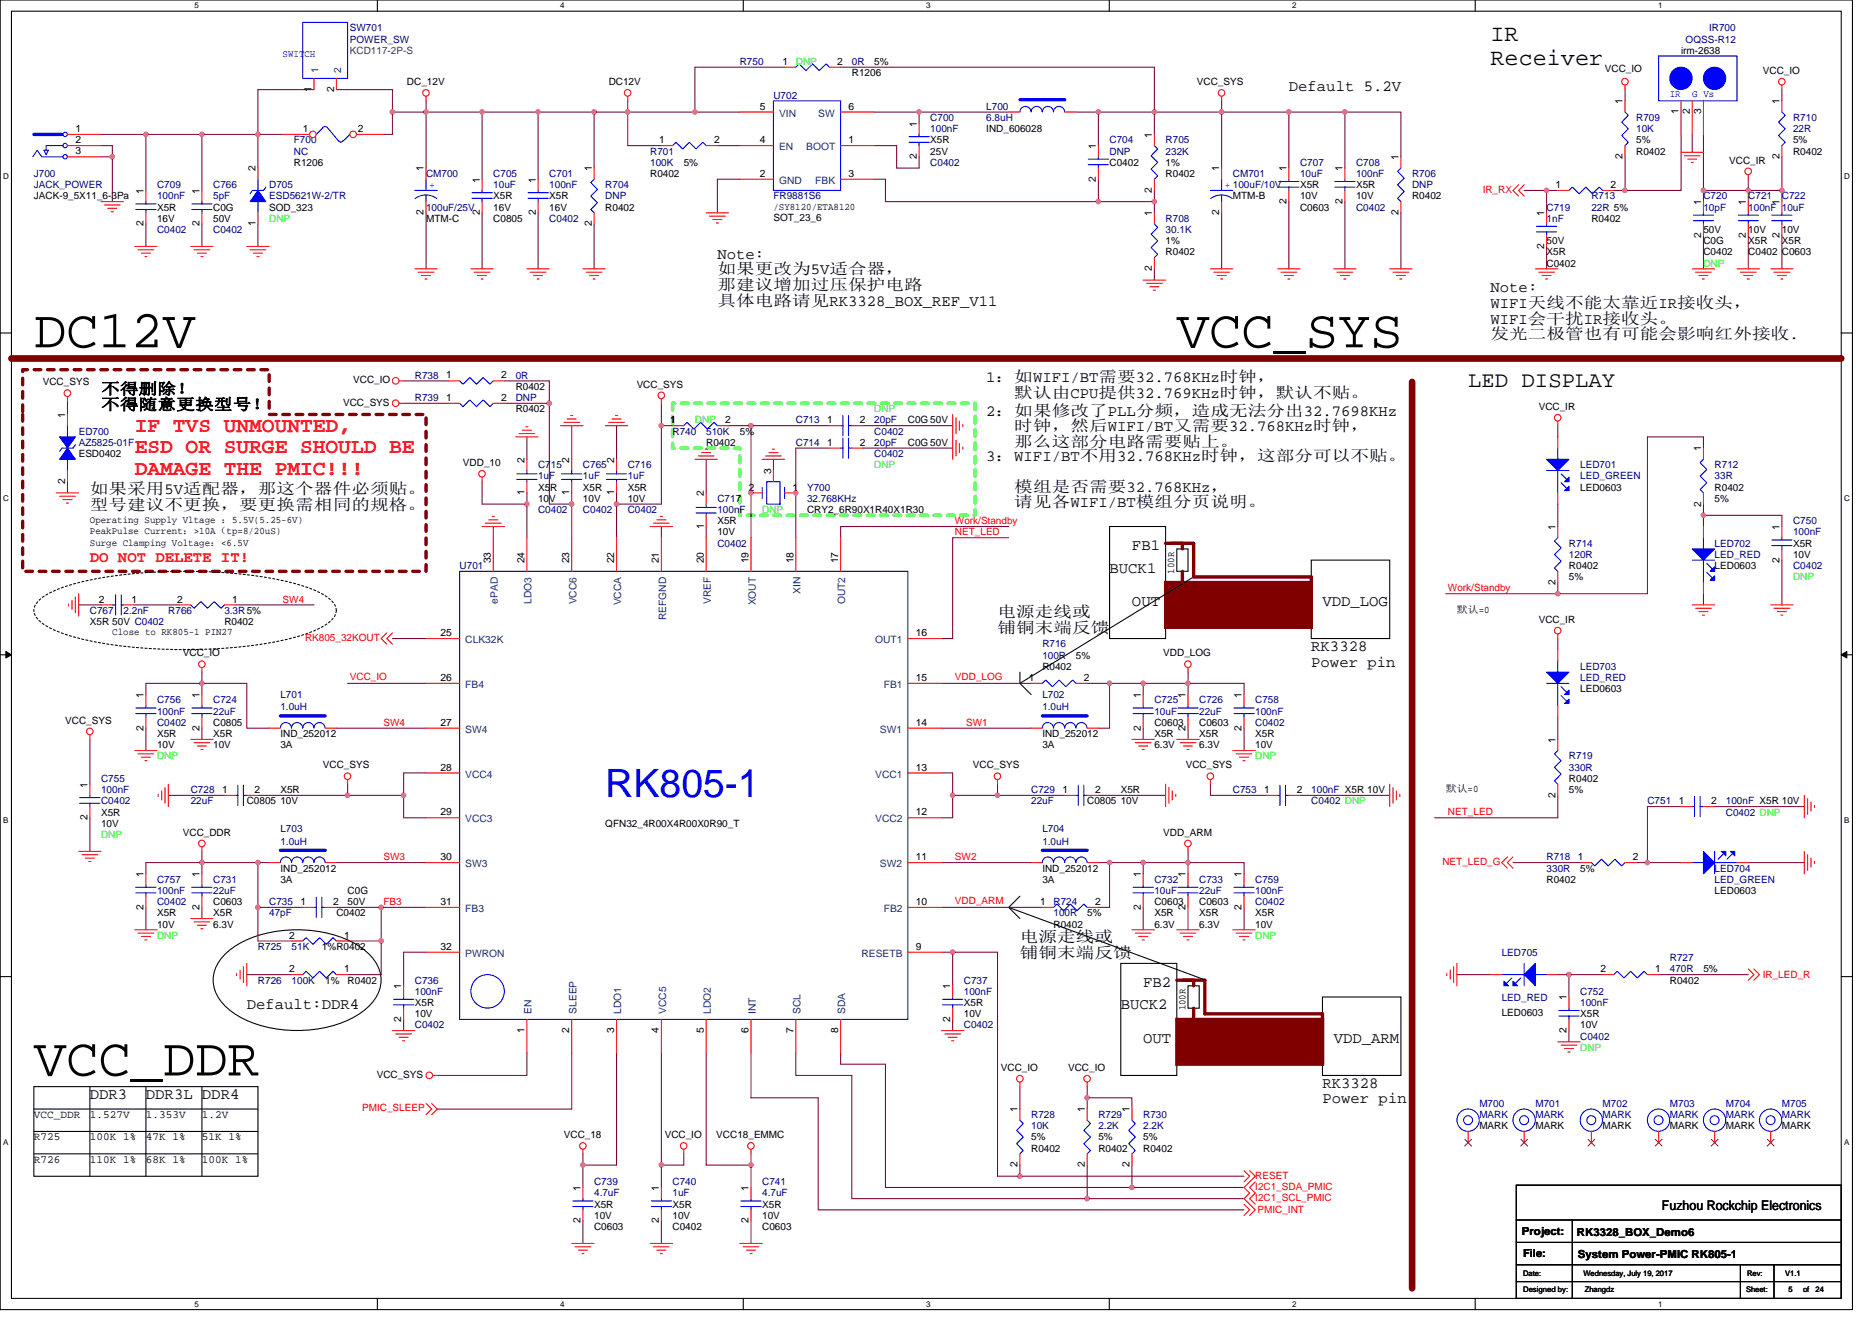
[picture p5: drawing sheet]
<svg xmlns="http://www.w3.org/2000/svg" width="297mm" height="210mm" viewBox="0 0 297 210" stroke-linecap="round" stroke-linejoin="round" font-family="sans-serif">
<defs><g id="words">
<g font-size="8.5">
<text x="5.4" y="55.1">DC12V</text>
<text x="186.7" y="55.1">VCC_SYS</text>
<text x="5.4" y="170.7">VCC_DDR</text>
</g>
<text font-size="6.2" fill="#00f" x="96.1" y="126.5">RK805-1</text>
<g font-size="3.7">
<text x="236.5" y="6.5">IR</text>
<text x="236.5" y="10.2">Receiver</text>
</g>
<text font-size="3.5" x="233" y="61.5">LED DISPLAY</text>
<g font-size="3.4" fill="#f00">
<text x="21.4" y="68.6">IF TVS UNMOUNTED,</text>
<text x="21.4" y="71.9">ESD OR SURGE SHOULD BE</text>
<text x="21.4" y="75.3">DAMAGE THE PMIC!!!</text>
</g>
<g font-size="2.5">
<text x="204.5" y="14.4">Default 5.2V</text>
<text x="113.8" y="41.1">Note:</text>
<text x="113.8" y="43.6">如果更改为5V适合器，</text>
<text x="113.8" y="46">那建议增加过压保护电路</text>
<text x="236.5" y="46.4">Note:</text>
<text x="113.8" y="48.5">具体电路请见RK3328_BOX_REF_V11</text>
<text x="236.5" y="48.9">WIFI天线不能太靠近IR接收头，</text>
<text x="236.5" y="51.4">WIFI会干扰IR接收头。</text>
<text x="236.5" y="53.8">发光二极管也有可能会影响红外接收.</text>
<text x="16" y="62.5">不得删除！</text>
<text x="16" y="65">不得随意更换型号！</text>
<text x="156.5" y="60.6">1：如WIFI/BT需要32.768KHz时钟，</text>
<text x="156.5" y="66">2：如果修改了PLL分频，造成无法分出32.7698KHz</text>
<text x="160.9" y="63.1">默认由CPU提供32.769KHz时钟，默认不贴。</text>
<text x="160.9" y="68.5">时钟，然后WIFI/BT又需要32.768KHz时钟，</text>
<text x="160.9" y="70.9">那么这部分电路需要贴上。</text>
<text x="156.5" y="73.1">3：WIFI/BT不用32.768KHz时钟，这部分可以不贴。</text>
<text x="14.3" y="80.9">型号建议不更换，要更换需相同的规格。</text>
<text x="14.3" y="78.4">如果采用5V适配器，那这个器件必须贴。</text>
<text x="160.9" y="78">模组是否需要32.768KHz，</text>
<text x="160.9" y="80.5">请见各WIFI/BT模组分页说明。</text>
<text x="179.6" y="87.3">FB1</text>
<text x="176.1" y="90.9">BUCK1</text>
<text x="158.3" y="98">电源走线或</text>
<text x="158.3" y="100.5">铺铜末端反馈</text>
<text x="179.6" y="96.2">OUT</text>
<text x="209.8" y="96.2">VDD_LOG</text>
<text x="208.1" y="103.3">RK3328</text>
<text x="208.1" y="105.8">Power pin</text>
<text x="161.8" y="149.5">电源走线或</text>
<text x="161.8" y="152">铺铜末端反馈</text>
<text x="39.2" y="160.2">Default:DDR4</text>
<text x="177.8" y="160.2">BUCK2</text>
<text x="181.4" y="156.7">FB2</text>
<text x="181.4" y="165.5">OUT</text>
<text x="211.6" y="165.5">VDD_ARM</text>
<text x="209.8" y="172.7">RK3328</text>
<text x="14.3" y="174.4">DDR3</text>
<text x="23.2" y="174.4">DDR3L DDR4</text>
<text x="209.8" y="175.1">Power pin</text>
</g>
<text font-size="2.5" fill="#f00" x="14.3" y="89.2">DO NOT DELETE IT!</text>
<text font-size="2.1" x="263.7" y="192">Fuzhou Rockchip Electronics</text>
<g font-size="1.8">
<text x="5.4" y="177.4">VCC_DDR</text>
<text x="14.3" y="177.4">1.527V</text>
<text x="23.2" y="177.4">1.353V</text>
<text x="32" y="177.4">1.2V</text>
<text x="5.4" y="181">R725</text>
<text x="5.4" y="184.5">R726</text>
<text x="14.3" y="181">100K 1%</text>
<text x="14.3" y="184.5">110K 1%</text>
<text x="23.2" y="184.5">68K 1%</text>
<text x="23.2" y="181">47K 1%</text>
<text x="32" y="184.5">100K 1%</text>
<text x="32" y="181">51K 1%</text>
<text x="241.5" y="196">Project:</text>
<text x="250.2" y="196.2">RK3328_BOX_Demo6</text>
<text x="241.7" y="199.5">File:</text>
<text x="250.4" y="199.7">System Power-PMIC RK805-1</text>
</g>
<g font-size="1.6" fill="#000080">
<text x="55.5" y="5">SW701</text>
<text x="271.2" y="5">IR700</text>
<text x="55.5" y="6.8">POWER_SW</text>
<text x="117.4" y="10.3">R750</text>
<text x="135.2" y="10.3">0R</text>
<text x="267.5" y="6.8">OQSS-R12</text>
<text x="122.7" y="15.6">U702</text>
<text x="156.5" y="17.4">L700</text>
<text x="46.6" y="22.8">F700</text>
<text x="147.6" y="19.2">C700</text>
<text x="147.6" y="21">100nF</text>
<text x="156.5" y="19.2">6.8uH</text>
<text x="176.1" y="22.8">C704</text>
<text x="185" y="22.8">R705</text>
<text x="259.6" y="19.2">R709</text>
<text x="259.6" y="21">10K</text>
<text x="284.5" y="19.2">R710</text>
<text x="284.5" y="21">22R</text>
<text x="5.4" y="29.9">JACK_POWER</text>
<text x="5.4" y="28.1">J700</text>
<text x="24.9" y="29.9">C709</text>
<text x="33.8" y="29.9">C766</text>
<text x="42.7" y="29.9">D705</text>
<text x="46.6" y="24.5">NC</text>
<text x="67.6" y="28.1">CM700</text>
<text x="78.3" y="28.1">C705</text>
<text x="78.3" y="29.9">10uF</text>
<text x="87.2" y="28.1">C701</text>
<text x="87.2" y="29.9">100nF</text>
<text x="96.1" y="29.9">R704</text>
<text x="103.2" y="24.5">R701</text>
<text x="103.2" y="26.3">100K</text>
<text x="147.6" y="26.3">C0402</text>
<text x="176.1" y="24.5">DNP</text>
<text x="185" y="24.5">232K</text>
<text x="195.6" y="28.1">CM701</text>
<text x="206.3" y="26.3">C707</text>
<text x="206.3" y="28.1">10uF</text>
<text x="215.2" y="26.3">C708</text>
<text x="215.2" y="28.1">100nF</text>
<text x="224.1" y="28.1">R706</text>
<text x="224.1" y="29.9">DNP</text>
<text x="24.9" y="31.6">100nF</text>
<text x="33.8" y="31.6">5pF</text>
<text x="42.7" y="31.6">ESD5621W-2/TR</text>
<text x="67.6" y="33.4">100uF/25V</text>
<text x="87.2" y="35.2">C0402</text>
<text x="96.1" y="31.6">DNP</text>
<text x="122.7" y="31.6">FR9881S6</text>
<text x="185" y="35.2">R708</text>
<text x="215.2" y="33.4">C0402</text>
<text x="245.4" y="33.4">C719</text>
<text x="245.4" y="35.2">1nF</text>
<text x="252.5" y="31.6">R713</text>
<text x="252.5" y="33.4">22R 5%</text>
<text x="270.3" y="31.6">C720</text>
<text x="270.3" y="33.4">10pF</text>
<text x="277.4" y="31.6">C721</text>
<text x="277.4" y="33.4">100nF 10uF</text>
<text x="282.7" y="31.6">C722</text>
<text x="24.9" y="37">C0402</text>
<text x="33.8" y="37">C0402</text>
<text x="185" y="37">30.1K</text>
<text x="65.8" y="63.6">R739</text>
<text x="65.8" y="60.1">R738</text>
<text x="81.8" y="63.6">DNP</text>
<text x="81.8" y="60.1">0R</text>
<text x="12.5" y="69">ED700</text>
<text x="12.5" y="70.8">AZ5825-01F</text>
<text x="106.7" y="69">R740</text>
<text x="112.1" y="69">510K</text>
<text x="126.3" y="67.2">C713</text>
<text x="126.3" y="70.8">C714</text>
<text x="138.7" y="67.2">20pF</text>
<text x="138.7" y="70.8">20pF</text>
<text x="138.7" y="69">C0402</text>
<text x="85.4" y="74.3">C715</text>
<text x="85.4" y="76.1">1uF</text>
<text x="92.5" y="74.3">C765</text>
<text x="92.5" y="76.1">1uF</text>
<text x="99.6" y="74.3">C716</text>
<text x="99.6" y="76.1">1uF</text>
<text x="128.1" y="77.9">Y700</text>
<text x="138.7" y="72.5">C0402</text>
<text x="250.7" y="74.3">LED701</text>
<text x="250.7" y="76.1">LED_GREEN</text>
<text x="272.1" y="74.3">R712</text>
<text x="272.1" y="76.1">33R</text>
<text x="85.4" y="81.4">C0402</text>
<text x="92.5" y="81.4">C0402</text>
<text x="99.6" y="81.4">C0402</text>
<text x="113.8" y="79.7">C717</text>
<text x="113.8" y="81.4">100nF</text>
<text x="128.1" y="79.7">32.768KHz</text>
<text x="284.5" y="83.2">C750</text>
<text x="113.8" y="86.8">C0402</text>
<text x="249" y="86.8">R714</text>
<text x="249" y="88.5">120R</text>
<text x="272.1" y="86.8">LED702</text>
<text x="272.1" y="88.5">LED_RED</text>
<text x="284.5" y="85">100nF</text>
<text x="72.9" y="90.3">U701</text>
<text x="284.5" y="90.3">C0402</text>
<text x="14.3" y="97.4">C767</text>
<text x="19.6" y="97.4">2.2nF</text>
<text x="26.7" y="97.4">R766</text>
<text x="35.6" y="97.4">3.3R5%</text>
<text x="165.4" y="102.8">R716</text>
<text x="165.4" y="104.5">100R</text>
<text x="250.7" y="106.3">LED703</text>
<text x="24.9" y="111.7">C756</text>
<text x="24.9" y="113.4">100nF</text>
<text x="33.8" y="111.7">C724</text>
<text x="33.8" y="113.4">22uF</text>
<text x="44.5" y="110.8">L701</text>
<text x="44.5" y="112.7">1.0uH</text>
<text x="165.4" y="110.8">L702</text>
<text x="165.4" y="112.7">1.0uH</text>
<text x="183.2" y="111.7">C725</text>
<text x="183.2" y="113.4">10uF</text>
<text x="190.3" y="111.7">C726</text>
<text x="190.3" y="113.4">22uF</text>
<text x="199.2" y="111.7">C758</text>
<text x="199.2" y="113.4">100nF</text>
<text x="250.7" y="108.1">LED_RED</text>
<text x="24.9" y="115.2">C0402</text>
<text x="199.2" y="115.2">C0402</text>
<text x="16" y="124.1">C755</text>
<text x="16" y="125.9">100nF</text>
<text x="30.3" y="125.9">C728</text>
<text x="163.6" y="125.9">C729</text>
<text x="195.6" y="125.9">C753</text>
<text x="208.1" y="125.9">100nF X5R 10V</text>
<text x="249" y="120.5">R719</text>
<text x="249" y="122.3">330R</text>
<text x="16" y="127.7">C0402</text>
<text x="30.3" y="127.7">22uF</text>
<text x="163.6" y="127.7">22uF</text>
<text x="208.1" y="127.7">C0402 DNP</text>
<text x="261.4" y="127.7">C751</text>
<text x="273.9" y="127.7">100nF X5R 10V</text>
<text x="273.9" y="129.4">C0402 DNP</text>
<text x="44.5" y="132.1">L703</text>
<text x="44.5" y="134">1.0uH</text>
<text x="165.4" y="132.1">L704</text>
<text x="165.4" y="134">1.0uH</text>
<text x="245.4" y="136.5">R718</text>
<text x="24.9" y="140.1">C757</text>
<text x="24.9" y="141.9">100nF</text>
<text x="24.9" y="143.7">C0402</text>
<text x="33.8" y="140.1">C731</text>
<text x="33.8" y="141.9">22uF</text>
<text x="42.7" y="143.7">C735</text>
<text x="167.2" y="143.7">R724</text>
<text x="183.2" y="140.1">C732</text>
<text x="183.2" y="141.9">10uF</text>
<text x="190.3" y="140.1">C733</text>
<text x="190.3" y="141.9">22uF</text>
<text x="199.2" y="140.1">C759</text>
<text x="199.2" y="141.9">100nF</text>
<text x="199.2" y="143.7">C0402</text>
<text x="245.4" y="138.3">330R</text>
<text x="272.1" y="138.3">LED704</text>
<text x="272.1" y="140.1">LED_GREEN</text>
<text x="42.7" y="145.4">47pF</text>
<text x="167.2" y="145.4">100R</text>
<text x="40.9" y="150.8">R725</text>
<text x="46.3" y="150.8">51K</text>
<text x="238.3" y="151.7">LED705</text>
<text x="265" y="152.5">R727</text>
<text x="265" y="154.3">470R</text>
<text x="40.9" y="156.1">R726</text>
<text x="46.3" y="156.1">100K</text>
<text x="65.8" y="156.1">C736</text>
<text x="65.8" y="157.9">100nF</text>
<text x="152.9" y="156.1">C737</text>
<text x="152.9" y="157.9">100nF</text>
<text x="238.3" y="158.9">LED_RED</text>
<text x="250.7" y="157.9">C752</text>
<text x="250.7" y="159.7">100nF</text>
<text x="65.8" y="163.2">C0402</text>
<text x="152.9" y="163.2">C0402</text>
<text x="250.7" y="165">C0402</text>
<text x="163.6" y="177.4">R728</text>
<text x="163.6" y="179.2">10K</text>
<text x="174.3" y="177.4">R729</text>
<text x="174.3" y="179.2">2.2K</text>
<text x="181.4" y="177.4">R730</text>
<text x="181.4" y="179.2">2.2K</text>
<text x="234.7" y="175.7">M700</text>
<text x="234.7" y="177.4">MARK</text>
<text x="243.6" y="175.7">M701</text>
<text x="243.6" y="177.4">MARK</text>
<text x="254.3" y="175.7">M702</text>
<text x="254.3" y="177.4">MARK</text>
<text x="265" y="175.7">M703</text>
<text x="265" y="177.4">MARK</text>
<text x="273.9" y="175.7">M704</text>
<text x="273.9" y="177.4">MARK</text>
<text x="282.7" y="175.7">M705</text>
<text x="282.7" y="177.4">MARK</text>
<text x="94.3" y="188.1">C739</text>
<text x="94.3" y="189.9">4.7uF</text>
<text x="106.7" y="188.1">C740</text>
<text x="106.7" y="189.9">1uF</text>
<text x="120.9" y="188.1">C741</text>
<text x="120.9" y="189.9">4.7uF</text>
</g>
<g font-size="1.6" fill="#00f">
<text x="44.8" y="9.1">SWITCH</text>
<text x="265" y="15.5">IR</text>
<text x="268.5" y="15.5">G Vs</text>
<text x="68.1" y="29.9">+</text>
<text x="194.4" y="29.9">+ 100uF/10V</text>
</g>
<g font-size="1.6" fill="#004080">
<text x="50.6" y="11.6" transform="rotate(-90 50.6 11.6)">1</text>
<text x="54.1" y="11.6" transform="rotate(-90 54.1 11.6)">2</text>
<text x="123.6" y="23.8">EN</text>
<text x="123.6" y="18.5">VIN</text>
<text x="127.9" y="23.8">BOOT</text>
<text x="129.8" y="18.5">SW</text>
<text x="123.6" y="29.2">GND</text>
<text x="129.4" y="29.2">FBK</text>
<text x="79" y="95.8" transform="rotate(-90 79 95.8)">ePAD</text>
<text x="84.3" y="95.8" transform="rotate(-90 84.3 95.8)">LDO3</text>
<text x="91.5" y="95.9" transform="rotate(-90 91.5 95.9)">VCC6</text>
<text x="112.8" y="95.9" transform="rotate(-90 112.8 95.9)">VREF</text>
<text x="127" y="94.3" transform="rotate(-90 127 94.3)">XIN</text>
<text x="134.1" y="95.9" transform="rotate(-90 134.1 95.9)">OUT2</text>
<text x="98.6" y="96.1" transform="rotate(-90 98.6 96.1)">VCCA</text>
<text x="105.7" y="98.5" transform="rotate(-90 105.7 98.5)">REFGND</text>
<text x="119.9" y="96.1" transform="rotate(-90 119.9 96.1)">XOUT</text>
<text x="73.8" y="102.1">CLK32K</text>
<text x="138.9" y="102.1">OUT1</text>
<text x="73.8" y="109.2">FB4</text>
<text x="140.2" y="109.2">FB1</text>
<text x="73.8" y="116.3">SW4</text>
<text x="139.6" y="116.3">SW1</text>
<text x="73.8" y="123.4">VCC4</text>
<text x="138.9" y="123.4">VCC1</text>
<text x="73.8" y="130.5">VCC3</text>
<text x="138.9" y="130.5">VCC2</text>
<text x="73.8" y="137.6">SW3</text>
<text x="139.6" y="137.6">SW2</text>
<text x="73.8" y="144.7">FB3</text>
<text x="140.2" y="144.7">FB2</text>
<text x="73.8" y="151.8">PWRON</text>
<text x="136.7" y="151.8">RESETB</text>
<text x="84.3" y="160.9" transform="rotate(-90 84.3 160.9)">EN</text>
<text x="91.5" y="160.9" transform="rotate(-90 91.5 160.9)">SLEEP</text>
<text x="98.6" y="160.9" transform="rotate(-90 98.6 160.9)">LDO1</text>
<text x="105.7" y="160.9" transform="rotate(-90 105.7 160.9)">VCC5</text>
<text x="112.8" y="160.9" transform="rotate(-90 112.8 160.9)">LDO2</text>
<text x="119.9" y="160.9" transform="rotate(-90 119.9 160.9)">INT</text>
<text x="127" y="160.9" transform="rotate(-90 127 160.9)">SCL</text>
<text x="134.1" y="160.9" transform="rotate(-90 134.1 160.9)">SDA</text>
</g>
<text font-size="1.6" fill="#008040" x="55.5" y="8.5">KCD117-2P-S</text>
<g font-size="1.6">
<text x="124.1" y="10.3">1</text>
<text x="132.9" y="10.3">2</text>
<text x="138.7" y="10.3">5%</text>
<text x="254.7" y="11.4">VCC_IO</text>
<text x="266.7" y="8.5">irm-2638</text>
<text x="279.7" y="11.7">VCC_IO</text>
<text x="49.4" y="14.6" transform="rotate(-90 49.4 14.6)">1</text>
<text x="53" y="14.6" transform="rotate(-90 53 14.6)">2</text>
<text x="64.6" y="13.5">DC_12V</text>
<text x="96.6" y="13.5">DC12V</text>
<text x="120.6" y="17.4">5</text>
<text x="134.6" y="17.4">6</text>
<text x="135.2" y="12.1">R1206</text>
<text x="189.9" y="13.5">VCC_SYS</text>
<text x="257.5" y="16.5" transform="rotate(-90 257.5 16.5)">1</text>
<text x="282.4" y="16.5" transform="rotate(-90 282.4 16.5)">1</text>
<text x="12" y="22.7">2</text>
<text x="12" y="21">1</text>
<text x="48" y="21">1</text>
<text x="56.8" y="21">2</text>
<text x="104.6" y="22.7">1</text>
<text x="113.3" y="22.7">2</text>
<text x="120.6" y="22.7">4</text>
<text x="134.6" y="22.7">1</text>
<text x="145.5" y="20.1" transform="rotate(-90 145.5 20.1)">1</text>
<text x="147.6" y="22.8">X5R</text>
<text x="156.5" y="21">IND_606028</text>
<text x="173.9" y="23.6" transform="rotate(-90 173.9 23.6)">1</text>
<text x="182.8" y="21.9" transform="rotate(-90 182.8 21.9)">1</text>
<text x="259.6" y="22.8">5%</text>
<text x="266.4" y="18.2" transform="rotate(-90 266.4 18.2)">1</text>
<text x="268.1" y="18.2" transform="rotate(-90 268.1 18.2)">2</text>
<text x="269.9" y="18.2" transform="rotate(-90 269.9 18.2)">3</text>
<text x="284.5" y="22.8">5%</text>
<text x="12" y="24.5">3</text>
<text x="40.6" y="27.2" transform="rotate(-90 40.6 27.2)">2</text>
<text x="46.6" y="26.3">R1206</text>
<text x="67.2" y="27.2" transform="rotate(-90 67.2 27.2)">1</text>
<text x="76.1" y="29" transform="rotate(-90 76.1 29)">1</text>
<text x="85" y="29" transform="rotate(-90 85 29)">1</text>
<text x="93.9" y="27.2" transform="rotate(-90 93.9 27.2)">1</text>
<text x="103.2" y="28.1">R0402</text>
<text x="108.5" y="26.3">5%</text>
<text x="120.6" y="28.1">2</text>
<text x="134.6" y="28.1">3</text>
<text x="145.5" y="25.3" transform="rotate(-90 145.5 25.3)">2</text>
<text x="147.6" y="24.5">25V</text>
<text x="173.9" y="28.8" transform="rotate(-90 173.9 28.8)">2</text>
<text x="176.1" y="26.3">C0402</text>
<text x="185" y="28.1">R0402</text>
<text x="185" y="26.3">1%</text>
<text x="193.5" y="27.2" transform="rotate(-90 193.5 27.2)">1</text>
<text x="204.1" y="27.2" transform="rotate(-90 204.1 27.2)">1</text>
<text x="206.3" y="29.9">X5R</text>
<text x="213" y="27.2" transform="rotate(-90 213 27.2)">1</text>
<text x="215.2" y="29.9">X5R</text>
<text x="221.9" y="25.4" transform="rotate(-90 221.9 25.4)">1</text>
<text x="246.8" y="29.8">1</text>
<text x="255.5" y="29.8">2</text>
<text x="257.5" y="25.3" transform="rotate(-90 257.5 25.3)">2</text>
<text x="259.6" y="24.5">R0402</text>
<text x="274.4" y="26">VCC_IR</text>
<text x="282.4" y="25.3" transform="rotate(-90 282.4 25.3)">2</text>
<text x="284.5" y="24.5">R0402</text>
<text x="5.4" y="31.6">JACK-9_5X11_6-3Pa</text>
<text x="22.8" y="35.9" transform="rotate(-90 22.8 35.9)">2</text>
<text x="22.8" y="30.8" transform="rotate(-90 22.8 30.8)">1</text>
<text x="24.9" y="33.4">X5R</text>
<text x="24.9" y="35.2">16V</text>
<text x="31.7" y="35.9" transform="rotate(-90 31.7 35.9)">2</text>
<text x="31.7" y="30.8" transform="rotate(-90 31.7 30.8)">1</text>
<text x="33.8" y="33.4">C0G</text>
<text x="33.8" y="35.2">50V</text>
<text x="40.6" y="35.9" transform="rotate(-90 40.6 35.9)">1</text>
<text x="42.7" y="33.4">SOD_323</text>
<text x="67.2" y="34.2" transform="rotate(-90 67.2 34.2)">2</text>
<text x="67.6" y="35.2">MTM-C</text>
<text x="76.1" y="34.2" transform="rotate(-90 76.1 34.2)">2</text>
<text x="78.3" y="35.2">C0805</text>
<text x="78.3" y="31.6">X5R</text>
<text x="78.3" y="33.4">16V</text>
<text x="85" y="34.2" transform="rotate(-90 85 34.2)">2</text>
<text x="87.2" y="31.6">X5R</text>
<text x="87.2" y="33.4">16V</text>
<text x="93.9" y="35.9" transform="rotate(-90 93.9 35.9)">2</text>
<text x="96.1" y="33.4">R0402</text>
<text x="122.7" y="33.3">/SY8120/ETA8120</text>
<text x="122.7" y="35">SOT_23_6</text>
<text x="182.8" y="34.3" transform="rotate(-90 182.8 34.3)">1</text>
<text x="182.8" y="30.6" transform="rotate(-90 182.8 30.6)">2</text>
<text x="193.5" y="34.2" transform="rotate(-90 193.5 34.2)">2</text>
<text x="195.6" y="31.6">MTM-B</text>
<text x="204.1" y="32.4" transform="rotate(-90 204.1 32.4)">2</text>
<text x="206.3" y="33.4">C0603</text>
<text x="206.3" y="31.6">10V</text>
<text x="213" y="32.4" transform="rotate(-90 213 32.4)">2</text>
<text x="215.2" y="31.6">10V</text>
<text x="221.9" y="34.2" transform="rotate(-90 221.9 34.2)">2</text>
<text x="224.1" y="31.6">R0402</text>
<text x="245" y="34.3" transform="rotate(-90 245 34.3)">1</text>
<text x="252.5" y="35.2">R0402</text>
<text x="269.9" y="32.5" transform="rotate(-90 269.9 32.5)">1</text>
<text x="277" y="32.5" transform="rotate(-90 277 32.5)">1</text>
<text x="282.4" y="32.5" transform="rotate(-90 282.4 32.5)">1</text>
<text x="185" y="40.5">R0402</text>
<text x="185" y="38.8">1%</text>
<text x="245" y="39.5" transform="rotate(-90 245 39.5)">2</text>
<text x="245.4" y="40.5">X5R</text>
<text x="245.4" y="38.8">50V</text>
<text x="269.9" y="37.7" transform="rotate(-90 269.9 37.7)">2</text>
<text x="270.3" y="40.5">C0402</text>
<text x="270.3" y="38.8">C0G</text>
<text x="270.3" y="37">50V</text>
<text x="277" y="37.7" transform="rotate(-90 277 37.7)">2</text>
<text x="277.4" y="40.5">C0402 C0603</text>
<text x="277.4" y="38.8">X5R</text>
<text x="277.4" y="37">10V</text>
<text x="282.4" y="37.7" transform="rotate(-90 282.4 37.7)">2</text>
<text x="282.7" y="38.8">X5R</text>
<text x="282.7" y="37">10V</text>
<text x="182.8" y="43.1" transform="rotate(-90 182.8 43.1)">2</text>
<text x="245.4" y="42.3">C0402</text>
<text x="6.8" y="61.2">VCC_SYS</text>
<text x="54.4" y="64.4">VCC_SYS</text>
<text x="56" y="60.8">VCC_IO</text>
<text x="70.8" y="63.6">1</text>
<text x="70.8" y="60.1">1</text>
<text x="79.5" y="63.6">2</text>
<text x="79.5" y="60.1">2</text>
<text x="81.8" y="65.4">R0402</text>
<text x="81.8" y="61.9">R0402</text>
<text x="101" y="61.5">VCC_SYS</text>
<text x="244.2" y="65.1">VCC_IR</text>
<text x="10.3" y="66.3" transform="rotate(-90 10.3 66.3)">1</text>
<text x="106.4" y="67.2">1</text>
<text x="112.1" y="70.8">R0402</text>
<text x="115.1" y="67.2">2</text>
<text x="117.4" y="69">5%</text>
<text x="131.3" y="67.2">1</text>
<text x="131.3" y="70.7">1</text>
<text x="136.4" y="67.2">2</text>
<text x="136.4" y="70.7">2</text>
<text x="144.1" y="67.2">C0G 50V</text>
<text x="144.1" y="70.8">C0G 50V</text>
<text x="269.9" y="71.6" transform="rotate(-90 269.9 71.6)">1</text>
<text x="10.3" y="76.8" transform="rotate(-90 10.3 76.8)">2</text>
<text x="12.5" y="72.5">ESD0402</text>
<text x="73.5" y="74">VDD_10</text>
<text x="83.2" y="73.4" transform="rotate(-90 83.2 73.4)">2</text>
<text x="85.4" y="77.9">X5R</text>
<text x="90.3" y="73.4" transform="rotate(-90 90.3 73.4)">2</text>
<text x="92.5" y="77.9">X5R</text>
<text x="97.4" y="73.4" transform="rotate(-90 97.4 73.4)">2</text>
<text x="99.6" y="77.9">X5R</text>
<text x="118.8" y="77.9">2</text>
<text x="122.3" y="75.2" transform="rotate(-90 122.3 75.2)">3</text>
<text x="125.7" y="77.9">1</text>
<text x="250.7" y="77.9">LED0603</text>
<text x="272.1" y="77.9">R0402</text>
<text x="14.3" y="83">Operating Supply Vltage ：5.5V(5.25-6V)</text>
<text x="83.2" y="78.6" transform="rotate(-90 83.2 78.6)">1</text>
<text x="85.4" y="79.7">10V</text>
<text x="90.3" y="78.6" transform="rotate(-90 90.3 78.6)">1</text>
<text x="92.5" y="79.7">10V</text>
<text x="97.4" y="78.6" transform="rotate(-90 97.4 78.6)">1</text>
<text x="99.6" y="79.7">10V</text>
<text x="111.7" y="83.9" transform="rotate(-90 111.7 83.9)">1</text>
<text x="111.7" y="78.8" transform="rotate(-90 111.7 78.8)">2</text>
<text x="113.8" y="83.2">X5R</text>
<text x="128.1" y="81.4">CRY2_6R90X1R40X1R30</text>
<text x="269.9" y="80.4" transform="rotate(-90 269.9 80.4)">2</text>
<text x="272.1" y="79.7">5%</text>
<text x="14.3" y="86.6">Surge Clamping Voltage：&lt;6.5V</text>
<text x="14.3" y="84.8">PeakPulse Current：&gt;10A（tp=8/20uS)</text>
<text x="77.9" y="89.4" transform="rotate(-90 77.9 89.4)">33</text>
<text x="83.2" y="89.4" transform="rotate(-90 83.2 89.4)">24</text>
<text x="90.3" y="89.4" transform="rotate(-90 90.3 89.4)">23</text>
<text x="97.4" y="89.4" transform="rotate(-90 97.4 89.4)">22</text>
<text x="104.6" y="89.4" transform="rotate(-90 104.6 89.4)">21</text>
<text x="111.7" y="89.4" transform="rotate(-90 111.7 89.4)">20</text>
<text x="113.8" y="85">10V</text>
<text x="118.8" y="89.4" transform="rotate(-90 118.8 89.4)">19</text>
<text x="125.9" y="89.4" transform="rotate(-90 125.9 89.4)">18</text>
<text x="133" y="89.4" transform="rotate(-90 133 89.4)">17</text>
<text x="246.8" y="84.1" transform="rotate(-90 246.8 84.1)">1</text>
<text x="282.4" y="89.3" transform="rotate(-90 282.4 89.3)">2</text>
<text x="282.4" y="84.1" transform="rotate(-90 282.4 84.1)">1</text>
<text x="284.5" y="86.8">X5R</text>
<text x="284.5" y="88.5">10V</text>
<text x="15.7" y="95.6">2</text>
<text x="20.8" y="95.6">1</text>
<text x="28.1" y="95.6">2</text>
<text x="36.8" y="95.6">1</text>
<text x="186.3" y="91" transform="rotate(-90 186.3 91)">100R</text>
<text x="246.8" y="92.8" transform="rotate(-90 246.8 92.8)">2</text>
<text x="249" y="90.3">R0402</text>
<text x="249" y="92.1">5%</text>
<text x="272.1" y="90.3">LED0603</text>
<text x="14.3" y="99.2">X5R 50V C0402</text>
<text x="17.8" y="100.8">Close to RK805-1 PIN27</text>
<text x="35.6" y="99.2">R0402</text>
<text x="69.9" y="101">25</text>
<text x="145.3" y="101">16</text>
<text x="231.2" y="97.3">默认=0</text>
<text x="244.2" y="98.8">VCC_IR</text>
<text x="29" y="104.2">VCC_IO</text>
<text x="165.4" y="106.3">R0402</text>
<text x="170.7" y="104.5">5%</text>
<text x="184.6" y="104.2">VDD_LOG</text>
<text x="22.8" y="110.8" transform="rotate(-90 22.8 110.8)">1</text>
<text x="31.7" y="110.8" transform="rotate(-90 31.7 110.8)">1</text>
<text x="69.9" y="108.1">26</text>
<text x="145.3" y="108.1">15</text>
<text x="163.3" y="108.1">1</text>
<text x="172" y="108.1">2</text>
<text x="181" y="110.8" transform="rotate(-90 181 110.8)">1</text>
<text x="188.1" y="110.8" transform="rotate(-90 188.1 110.8)">1</text>
<text x="197" y="110.8" transform="rotate(-90 197 110.8)">1</text>
<text x="250.7" y="109.9">LED0603</text>
<text x="10.3" y="114.9">VCC_SYS</text>
<text x="22.8" y="116" transform="rotate(-90 22.8 116)">2</text>
<text x="24.9" y="117">X5R</text>
<text x="24.9" y="118.8">10V</text>
<text x="31.7" y="116" transform="rotate(-90 31.7 116)">2</text>
<text x="33.8" y="115.2">C0805</text>
<text x="33.8" y="117">X5R</text>
<text x="33.8" y="118.8">10V</text>
<text x="44.5" y="117">IND_252012</text>
<text x="44.5" y="118.8">3A</text>
<text x="69.9" y="115.2">27</text>
<text x="145.3" y="115.2">14</text>
<text x="165.4" y="117">IND_252012</text>
<text x="165.4" y="118.8">3A</text>
<text x="181" y="116" transform="rotate(-90 181 116)">2</text>
<text x="183.2" y="115.2">C0603</text>
<text x="183.2" y="117">X5R</text>
<text x="183.2" y="118.8">6.3V</text>
<text x="188.1" y="116" transform="rotate(-90 188.1 116)">2</text>
<text x="190.3" y="115.2">C0603</text>
<text x="190.3" y="117">X5R</text>
<text x="190.3" y="118.8">6.3V</text>
<text x="197" y="116" transform="rotate(-90 197 116)">2</text>
<text x="199.2" y="117">X5R</text>
<text x="199.2" y="118.8">10V</text>
<text x="246.8" y="117.9" transform="rotate(-90 246.8 117.9)">1</text>
<text x="13.9" y="125" transform="rotate(-90 13.9 125)">1</text>
<text x="35.2" y="125.9">1</text>
<text x="40.4" y="125.9">2</text>
<text x="44.5" y="125.9">X5R</text>
<text x="51.2" y="122">VCC_SYS</text>
<text x="69.9" y="122.3">28</text>
<text x="145.3" y="122.3">13</text>
<text x="154.4" y="122">VCC_SYS</text>
<text x="168.6" y="125.9">1</text>
<text x="173.8" y="125.9">2</text>
<text x="177.8" y="125.9">X5R</text>
<text x="188.1" y="122">VCC_SYS</text>
<text x="200.6" y="125.9">1</text>
<text x="205.8" y="125.9">2</text>
<text x="229.4" y="125.7">默认=0</text>
<text x="249" y="124.1">R0402</text>
<text x="249" y="125.9">5%</text>
<text x="13.9" y="130.2" transform="rotate(-90 13.9 130.2)">2</text>
<text x="16" y="129.4">X5R</text>
<text x="16" y="131.2">10V</text>
<text x="39.2" y="127.7">C0805</text>
<text x="44.5" y="127.7">10V</text>
<text x="69.9" y="129.4">29</text>
<text x="96.1" y="131.2">QFN32_4R00X4R00X0R90_T</text>
<text x="145.3" y="129.4">12</text>
<text x="172.5" y="127.7">C0805</text>
<text x="177.8" y="127.7">10V</text>
<text x="246.8" y="126.6" transform="rotate(-90 246.8 126.6)">2</text>
<text x="266.4" y="127.6">1</text>
<text x="271.5" y="127.6">2</text>
<text x="29" y="132.6">VCC_DDR</text>
<text x="69.9" y="136.5">30</text>
<text x="145.3" y="136.5">11</text>
<text x="184.6" y="132.6">VDD_ARM</text>
<text x="250.4" y="136.5">1</text>
<text x="259.1" y="136.5">2</text>
<text x="22.8" y="139.2" transform="rotate(-90 22.8 139.2)">1</text>
<text x="31.7" y="139.2" transform="rotate(-90 31.7 139.2)">1</text>
<text x="33.8" y="143.7">C0603</text>
<text x="44.5" y="138.3">IND_252012</text>
<text x="44.5" y="140.1">3A</text>
<text x="47.7" y="143.6">1</text>
<text x="52.8" y="143.6">2</text>
<text x="55.2" y="141.9">C0G</text>
<text x="55.2" y="143.7">50V</text>
<text x="69.9" y="143.6">31</text>
<text x="145.3" y="143.6">10</text>
<text x="165" y="143.6">1</text>
<text x="165.4" y="138.3">IND_252012</text>
<text x="165.4" y="140.1">3A</text>
<text x="173.8" y="143.6">2</text>
<text x="181" y="139.2" transform="rotate(-90 181 139.2)">1</text>
<text x="183.2" y="143.7">C0603</text>
<text x="188.1" y="139.2" transform="rotate(-90 188.1 139.2)">1</text>
<text x="190.3" y="143.7">C0603</text>
<text x="197" y="139.2" transform="rotate(-90 197 139.2)">1</text>
<text x="245.4" y="140.1">R0402</text>
<text x="250.7" y="138.3">5%</text>
<text x="272.1" y="141.9">LED0603</text>
<text x="22.8" y="144.4" transform="rotate(-90 22.8 144.4)">2</text>
<text x="24.9" y="145.4">X5R</text>
<text x="24.9" y="147.2">10V</text>
<text x="31.7" y="144.4" transform="rotate(-90 31.7 144.4)">2</text>
<text x="33.8" y="145.4">X5R</text>
<text x="33.8" y="147.2">6.3V</text>
<text x="45.9" y="149">2</text>
<text x="53.4" y="145.4">C0402</text>
<text x="54.6" y="149">1</text>
<text x="167.2" y="147.2">R0402</text>
<text x="172.5" y="145.4">5%</text>
<text x="181" y="144.4" transform="rotate(-90 181 144.4)">2</text>
<text x="183.2" y="145.4">X5R</text>
<text x="183.2" y="147.2">6.3V</text>
<text x="188.1" y="144.4" transform="rotate(-90 188.1 144.4)">2</text>
<text x="190.3" y="145.4">X5R</text>
<text x="190.3" y="147.2">6.3V</text>
<text x="197" y="144.4" transform="rotate(-90 197 144.4)">2</text>
<text x="199.2" y="145.4">X5R</text>
<text x="199.2" y="147.2">10V</text>
<text x="45.9" y="154.3">2</text>
<text x="51.1" y="150.8">1%R0402</text>
<text x="54.6" y="154.3">1</text>
<text x="69.9" y="150.7">32</text>
<text x="145.3" y="150.7">9</text>
<text x="253.9" y="154.3">2</text>
<text x="262.7" y="154.3">1</text>
<text x="270.3" y="154.3">5%</text>
<text x="51.6" y="156.1">1%</text>
<text x="55.2" y="156.1">R0402</text>
<text x="63.7" y="157" transform="rotate(-90 63.7 157)">1</text>
<text x="65.8" y="159.7">X5R</text>
<text x="65.8" y="161.4">10V</text>
<text x="150.8" y="157" transform="rotate(-90 150.8 157)">1</text>
<text x="152.9" y="159.7">X5R</text>
<text x="152.9" y="161.4">10V</text>
<text x="188.1" y="160.4" transform="rotate(-90 188.1 160.4)">100R</text>
<text x="238.3" y="161.3">LED0603</text>
<text x="248.6" y="158.8" transform="rotate(-90 248.6 158.8)">1</text>
<text x="250.7" y="161.4">X5R</text>
<text x="265" y="156.1">R0402</text>
<text x="63.7" y="162.2" transform="rotate(-90 63.7 162.2)">2</text>
<text x="83.2" y="164" transform="rotate(-90 83.2 164)">1</text>
<text x="90.3" y="164" transform="rotate(-90 90.3 164)">2</text>
<text x="97.4" y="164" transform="rotate(-90 97.4 164)">3</text>
<text x="104.6" y="164" transform="rotate(-90 104.6 164)">4</text>
<text x="111.7" y="164" transform="rotate(-90 111.7 164)">5</text>
<text x="118.8" y="164" transform="rotate(-90 118.8 164)">6</text>
<text x="125.9" y="164" transform="rotate(-90 125.9 164)">7</text>
<text x="133" y="164" transform="rotate(-90 133 164)">8</text>
<text x="150.8" y="162.2" transform="rotate(-90 150.8 162.2)">2</text>
<text x="248.6" y="164" transform="rotate(-90 248.6 164)">2</text>
<text x="250.7" y="163.2">10V</text>
<text x="59.8" y="171">VCC_SYS</text>
<text x="158.8" y="170">VCC_IO</text>
<text x="169.5" y="170">VCC_IO</text>
<text x="161.5" y="176.6" transform="rotate(-90 161.5 176.6)">1</text>
<text x="172.1" y="176.6" transform="rotate(-90 172.1 176.6)">1</text>
<text x="179.2" y="176.6" transform="rotate(-90 179.2 176.6)">1</text>
<text x="234.7" y="179.2">MARK</text>
<text x="243.6" y="179.2">MARK</text>
<text x="254.3" y="179.2">MARK</text>
<text x="265" y="179.2">MARK</text>
<text x="273.9" y="179.2">MARK</text>
<text x="282.7" y="179.2">MARK</text>
<text x="89.5" y="180.6">VCC_18</text>
<text x="105.5" y="180.6">VCC_IO</text>
<text x="113.7" y="180.6">VCC18_EMMC</text>
<text x="161.5" y="185.3" transform="rotate(-90 161.5 185.3)">2</text>
<text x="163.6" y="182.8">R0402</text>
<text x="163.6" y="181">5%</text>
<text x="172.1" y="185.3" transform="rotate(-90 172.1 185.3)">2</text>
<text x="174.3" y="182.8">R0402</text>
<text x="174.3" y="181">5%</text>
<text x="179.2" y="185.3" transform="rotate(-90 179.2 185.3)">2</text>
<text x="181.4" y="182.8">R0402</text>
<text x="181.4" y="181">5%</text>
<text x="92.1" y="189" transform="rotate(-90 92.1 189)">1</text>
<text x="94.3" y="191.7">X5R</text>
<text x="104.6" y="189" transform="rotate(-90 104.6 189)">1</text>
<text x="106.7" y="191.7">X5R</text>
<text x="118.8" y="189" transform="rotate(-90 118.8 189)">1</text>
<text x="120.9" y="191.7">X5R</text>
<text x="92.1" y="194.2" transform="rotate(-90 92.1 194.2)">2</text>
<text x="94.3" y="195.2">C0603</text>
<text x="94.3" y="193.4">10V</text>
<text x="104.6" y="194.2" transform="rotate(-90 104.6 194.2)">2</text>
<text x="106.7" y="195.2">C0402</text>
<text x="106.7" y="193.4">10V</text>
<text x="118.8" y="194.2" transform="rotate(-90 118.8 194.2)">2</text>
<text x="120.9" y="195.2">C0603</text>
<text x="120.9" y="193.4">10V</text>
</g>
<g font-size="1.6" fill="#0f0">
<text x="126.3" y="10.3">DNP</text>
<text x="42.7" y="35.2">DNP</text>
<text x="270.3" y="42.3">DNP</text>
<text x="138.7" y="65.4">DNP</text>
<text x="110.3" y="67.2">DNP</text>
<text x="138.7" y="74.3">DNP</text>
<text x="120.9" y="81.4">DNP</text>
<text x="284.5" y="92.1">DNP</text>
<text x="24.9" y="120.5">DNP</text>
<text x="199.2" y="120.5">DNP</text>
<text x="16" y="133">DNP</text>
<text x="24.9" y="149">DNP</text>
<text x="199.2" y="149">DNP</text>
<text x="250.7" y="166.8">DNP</text>
</g>
<g font-size="1.6" fill="#f00">
<text x="235.3" y="30.6">IR_RX</text>
<text x="151.5" y="83.2">Work/Standby</text>
<text x="151.5" y="84.9">NET_LED</text>
<text x="44.8" y="95.7">SW4</text>
<text x="229.8" y="93.9">Work/Standby</text>
<text x="48.4" y="101.7">RK805_32KOUT</text>
<text x="55.5" y="108">VCC_IO</text>
<text x="151.5" y="108">VDD_LOG</text>
<text x="60.9" y="115.2">SW4</text>
<text x="153.3" y="115.2">SW1</text>
<text x="229.8" y="129.3">NET_LED</text>
<text x="60.9" y="136.5">SW3</text>
<text x="151.5" y="136.5">SW2</text>
<text x="228.9" y="137.3">NET_LED_G</text>
<text x="60.9" y="143.7">FB3</text>
<text x="151.5" y="143.6">VDD_ARM</text>
<text x="279.7" y="155.2">IR_LED_R</text>
<text x="57.5" y="176.4">PMIC_SLEEP</text>
<text x="199.2" y="187">RESET</text>
<text x="199.2" y="188.8">I2C1_SDA_PMIC</text>
<text x="199.2" y="190.6">I2C1_SCL_PMIC</text>
<text x="199.5" y="192.6">PMIC_INT</text>
</g>
<g font-size="1.3">
<text x="30.8" y="1.3">5</text>
<text x="88.9" y="1.3">4</text>
<text x="147" y="1.3">3</text>
<text x="205" y="1.3">2</text>
<text x="263.1" y="1.3">1</text>
<text x=".5" y="28.4">D</text>
<text x="292.6" y="28.4">D</text>
<text x=".5" y="79.5">C</text>
<text x="292.6" y="79.5">C</text>
<text x=".5" y="130.6">B</text>
<text x="292.6" y="130.6">B</text>
<text x=".5" y="181.7">A</text>
<text x="292.6" y="181.7">A</text>
<text x="30.8" y="207.4">5</text>
<text x="88.9" y="207.4">4</text>
<text x="147" y="207.4">3</text>
<text x="205" y="207.4">2</text>
<text x="263.1" y="207.4">1</text>
</g>
<g font-size="1.2">
<text x="241.7" y="202.6">Date:</text>
<text x="251.3" y="202.6">Wednesday, July 19, 2017</text>
<text x="277.2" y="202.6">Rev:</text>
<text x="283.3" y="202.6">V1.1</text>
<text x="241.7" y="205.1">Designed by:</text>
<text x="251.5" y="205.1">Zhangdz</text>
<text x="277" y="205.1">Sheet:</text>
<text x="283.8" y="205.1">5</text>
<text x="286.1" y="205.1">of</text>
<text x="288.1" y="205.1">24</text>
</g>
</g></defs>
<path d="M0 0h293.9v207.9h-293.9zM1.8 1.8h290.4v204.3h-290.4z" fill="none" stroke="#000" stroke-width=".17"/>
<g fill="#fff">
<path d="M30.8 .2h.7v1.4h-.7z"/>
<path d="M30.8 206.3h.7v1.4h-.7z"/>
</g>
<path d="M59.9 0v1.8M59.9 206.1v1.8" fill="none" stroke="#000" stroke-width=".17"/>
<g fill="#fff">
<path d="M88.9 .2h.7v1.4h-.7z"/>
<path d="M88.9 206.3h.7v1.4h-.7z"/>
</g>
<path d="M117.9 0v1.8M117.9 206.1v1.8" fill="none" stroke="#000" stroke-width=".17"/>
<g fill="#fff">
<path d="M147 .2h.7v1.4h-.7z"/>
<path d="M147 206.3h.7v1.4h-.7z"/>
</g>
<path d="M176 0v1.8M176 206.1v1.8" fill="none" stroke="#000" stroke-width=".17"/>
<g fill="#fff">
<path d="M205 .2h.7v1.4h-.7z"/>
<path d="M205 206.3h.7v1.4h-.7z"/>
</g>
<path d="M234.1 0v1.8M234.1 206.1v1.8" fill="none" stroke="#000" stroke-width=".17"/>
<g fill="#fff">
<path d="M263.1 .2h.7v1.4h-.7z"/>
<path d="M263.1 206.3h.7v1.4h-.7z"/>
<path d="M.5 27.3h.9v1.4h-.9z"/>
<path d="M292.6 27.3h.9v1.4h-.9z"/>
<path d="M.5 78.4h.9v1.4h-.9z"/>
<path d="M292.6 78.4h.9v1.4h-.9z"/>
</g>
<path d="M0 52.9h1.8M292.2 52.9h1.7" fill="none" stroke="#000" stroke-width=".17"/>
<g fill="#fff">
<path d="M.5 129.5h.8v1.4h-.8z"/>
<path d="M292.6 129.5h.9v1.4h-.9z"/>
</g>
<path d="M0 103.9h1.8M292.2 103.9h1.7" fill="none" stroke="#000" stroke-width=".17"/>
<path d="M.9 103.4l.9 .5-.9 .5zM292.2 103.9l.8-.5v1z" fill="#000" stroke="#000" stroke-width=".16"/>
<g fill="#fff">
<path d="M.5 180.5h.8v1.4h-.8z"/>
<path d="M292.6 180.5h.9v1.4h-.9z"/>
</g>
<g fill="none" stroke="#000" stroke-width=".17">
<path d="M176.1 83.6h8.9v17.7h-8.9zM186.7 87.1h1.8v3.6h-1.8zM189.4 91.6l-27.6 16.9M208.1 88.9h12.4v12.4h-12.4zM161.8 108.5l1.8 1.7M161.8 106.7v1.8M0 155h1.8M35.4 151.8a15.2 15.2 0 0 1 10.1-4.2 18.9 18.9 0 0 1 11.6 2.7 6.6 6.6 0 0 1 3.4 5.3 6.6 6.6 0 0 1-3.4 5.3 19.9 19.9 0 0 1-16.2 1.7 11.3 11.3 0 0 1-6.2-4.2 5.2 5.2 0 0 1 .7-6.6zM160.1 144l31.2 11.6M160.1 144l1.7 1.8M161.8 142.2l-1.7 1.8M177.8 152.9h8.9v17.8h-8.9z"/>
<path d="M188.5 156.5h1.8v3.5h-1.8zM209.8 158.2h12.5v12.5h-12.5zM292.2 155h1.7M5.4 172.5h35.5v14.2h-35.5zM5.4 176h35.5M5.4 179.6h35.5M14.3 172.5v14.2M23.2 172.5v14.2M32 172.5v14.2M5.4 183.1h35.5M240.6 193.6h51.6M240.6 197.2h51.6"/>
<path d="M240.6 188.1h51.6v18h-51.6zM249.5 193.6v12.5M240.6 200.7h51.6M240.6 203.4h51.6M276.2 200.7v5.4M281.5 200.7v5.4"/>
</g>
<path d="M1.8 56.9h290.4M224.1 60.6v143.9" fill="none" stroke="#800000" stroke-width="1.1"/>
<path d="M106.7 64h48v17.8h-37.3v-10.7h-10.7z" fill="none" stroke="#0f0" stroke-width=".53" stroke-dasharray="1.1 1.1"/>
<path d="M3.6 58.7h39.1v7.1h24.9v24.9h-64z" fill="none" stroke="#800000" stroke-width=".53" stroke-dasharray="1.1 1.1"/>
<path d="M6.5 95a19.1 19.1 0 0 1 7.6-2.9 81.5 81.5 0 0 1 32.2 .4 17.2 17.2 0 0 1 6 2.5 2.12 2.12 0 0 1 0 3.7 19.1 19.1 0 0 1-7.7 3 81 81 0 0 1-32.2-.4 17.1 17.1 0 0 1-5.9-2.6 2.12 2.12 0 0 1 0-3.7z" fill="none" stroke="#000" stroke-width=".17" stroke-dasharray=".3 .3"/>
<path d="M185 86.2h2.6v.9M185.8 86.2h3.6v5.4h18.7v8M187.6 90.7v1.8M186.7 155.6h2.7v.9M187.6 155.6h3.6v5.3h18.6v8M189.4 160v1.8" fill="none" stroke="#800000" stroke-width=".53"/>
<g fill="#800000" stroke="#800000" stroke-width=".53">
<path d="M185 92.5v7.1h23.1v-7.1z" fill-rule="evenodd"/>
<path d="M186.7 161.8v7.1h23.1v-7.1z" fill-rule="evenodd"/>
</g>
<g fill="none" stroke="#800040" stroke-width=".17">
<path d="M49.8 14.2h-8.9v7.1M53.4 14.2h8.9v3.6M62.3 17.8h5.3M62.3 17.8v3.5h-1.4M67.6 17.8h8.9M67.6 16v1.8M67.6 17.8v8.9M76.5 17.8v10.6M76.5 17.8h8.9M85.4 17.8h8.9M85.4 17.8v10.6M94.3 17.8v8.9"/>
<path d="M94.3 17.8h5.3M99.6 16v1.8M99.6 17.8v5.3h5.3M99.6 17.8h10.7M110.3 17.8h7.1M124.5 10.7h-14.2v7.1M133.4 10.7h49.8v7.1M138.7 17.8h7.1M160.1 17.8h-14.3v1.8M170.7 17.8h3.6M174.3 17.8h8.9M174.3 17.8v5.3"/>
<path d="M183.2 17.8v3.5M183.2 17.8h10.6M193.8 17.8h10.7M193.8 16v1.8M193.8 17.8v8.9M204.5 17.8v8.9M204.5 17.8h8.9v8.9M213.4 17.8h8.9v7.1M257.8 14.2v1.8M282.7 14.2v1.8M16 23.1h1.8v1.8M16 21.3h7.2"/>
<path d="M16 24.9h1.8M17.8 24.9v7.1M23.2 35.6v3.5M23.2 21.3v8.9M23.2 21.3h8.8M32 21.3v8.9M32 35.6v3.5M32 21.3h8.9M40.9 21.3h3.9M40.9 21.3v5.4M40.9 35.6v3.5M67.6 33.8v8.9"/>
<path d="M76.5 33.8v8.9M85.4 33.8v8.9M94.3 35.6v7.1M113.8 23.1h3.6M117.4 28.4h-3.6v5.4M138.7 23.1h3.6v3.6h3.5v-1.8M138.7 28.4h1.8v3.6h33.8M174.3 32h8.9M174.3 28.4v3.6M183.2 30.2v1.8M183.2 32v1.8M193.8 33.8v8.9"/>
<path d="M204.5 32v10.7M213.4 32v10.7M222.3 33.8v8.9M241.8 30.2h3.6M245.4 30.2h1.8M245.4 30.2v3.6M245.4 39.1v3.6M256.1 30.2h1.7M257.8 24.9v5.3M266.7 21.3v8.9h-8.9M268.5 21.3v2.9M270.3 37.3v5.4"/>
<path d="M270.3 30.2h7.1M270.3 30.2v1.8M270.3 21.3v8.9M277.4 30.2v1.8M277.4 28.4v1.8M277.4 30.2h5.3M277.4 37.3v5.4M282.7 24.9v5.3M282.7 37.3v5.4M282.7 30.2v1.8M183.2 42.7v1.7M10.7 76.5v1.7"/>
<path d="M10.7 63.6v2.2M64 60.5h7.2M64 64h7.2M76.5 76.5v3.5h7.1M80 60.5h7.2v3.5M80 64h7.2M83.6 78.2v1.8M83.6 69.3v3.6M87.2 64v16h3.5M90.7 78.2v1.8M90.7 67.6v5.3M97.8 78.2v1.8"/>
<path d="M97.8 67.6v5.3M104.9 64v3.6M106.7 67.6h-1.8v12.4h-7.1M112.1 72.9v5.3M115.6 67.6h3.6M119.2 67.6v17.7M119.2 67.6h12.4M122.7 72.9v1.8M131.6 71.1h-5.3v14.2M136.9 71.1h14.3M136.9 67.6h14.3M247.2 67.6v1.7"/>
<path d="M270.3 71.1v-1.8h-8.9v24.9h-14.2M12.5 96h3.5M21.4 96h7.1M37.4 96h12.4M78.3 83.6v1.7M83.6 80v5.3M90.7 80v5.3M97.8 80v5.3M104.9 83.6v1.7M112.1 83.6v1.7M160.1 83.6h-26.7v1.7M160.1 85.3h-8.9v16h-1.8"/>
<path d="M229.4 94.2h17.8M247.2 80v3.6M247.2 92.5v1.7M270.3 80v1.8M270.3 94.2v1.8M270.3 81.8h12.4v1.8M270.3 81.8v1.8M282.7 88.9v7.1M14.3 117.3v7.2M23.2 115.6v3.5M32 106.7v1.8M32 108.5v1.7"/>
<path d="M32 108.5h-8.8v1.7M32 108.5h7.2v7.1h3.5M32 115.6v1.7M53.4 115.6h14.2M55.2 108.5h12.4M62.3 101.3h5.3M149.4 108.5h14.2M149.4 115.6h14.2M172.5 108.5h3.6M176.1 108.5v7.1h-1.8M176.1 108.5h5.3M181.4 115.6v1.7"/>
<path d="M181.4 108.5h7.1M181.4 108.5v1.7M188.5 106.7v1.8M188.5 108.5h8.9v1.7M188.5 115.6v1.7M188.5 108.5v1.7M197.4 115.6v3.5M247.2 101.3v1.8M247.2 113.8v3.5M14.3 129.8v5.3M26.7 126.2h8.9M32 135.1v1.8"/>
<path d="M32 136.9h8.9M32 136.9h-8.8v1.8M32 136.9v1.8M40.9 126.2h14.3M40.9 136.9v7.1M40.9 136.9h1.8M53.4 136.9h14.2M55.2 124.5v1.7M55.2 126.2h8.8M64 126.2v3.6h3.6M67.6 122.7h-3.6v3.5M149.4 122.7h1.8v3.5"/>
<path d="M149.4 136.9h14.2M151.2 126.2v3.6h-1.8M151.2 126.2h7.1M158.3 126.2h10.6M158.3 124.5v1.7M174.3 136.9h7.1M174.3 126.2h10.7M176.1 136.9v7.1h-1.8M181.4 136.9h7.1M181.4 136.9v1.8M188.5 136.9v1.8M188.5 135.1v1.8"/>
<path d="M188.5 136.9h8.9v1.8M192.1 124.5v1.7h8.9M206.3 126.2h14.2M240.1 136.9h10.6M247.2 126.2v3.6h-19.6M259.6 136.9h1.8M261.4 136.9h5.3M266.7 128h-5.3v8.9M272.1 128h14.2M277.4 136.9h8.9M23.2 144v3.6M32 144v1.8"/>
<path d="M39.2 154.7h7.1M40.9 144v5.4h5.4M40.9 144h7.1M53.4 144h7.1M55.2 149.4h5.3M60.5 144v5.4M60.5 149.4v5.3h-5.3M60.5 144h7.1M67.6 151.1h-3.6v5.4M149.4 144h16M149.4 151.1h1.8M151.2 151.1v5.4"/>
<path d="M151.2 151.1h7.1v35.6h3.5M181.4 144v3.6M188.5 144v3.6M197.4 144v3.6M231.2 154.7h5.3M247.2 154.7h1.8M249 154.7h5.3M249 154.7v3.5M263.2 154.7h14.2M64 161.8v1.8M83.6 167.1v3.6h-14.2M90.7 167.1v8.9h-21.3"/>
<path d="M97.8 167.1v17.8h-5.3M104.9 167.1v17.8M112.1 167.1v17.8h7.1M119.2 167.1v7.1h10.6v17.8h67.6M126.3 167.1v3.6h8.9v19.5h37.3M133.4 167.1v1.8h7.1v19.6h39.1M151.2 161.8v1.8M161.8 172.5v3.5M172.5 174.2v1.8M172.5 172.5v1.7M172.5 174.2h7.1v1.8M249 163.6v1.8"/>
<path d="M92.5 183.1v1.8M92.5 193.8v3.6M92.5 184.9v3.6M104.9 193.8v3.6M104.9 184.9v3.6M108.5 183.1v1.8h-3.6M119.2 193.8v3.6M119.2 183.1v1.8M119.2 184.9v3.6M161.8 184.9v1.8M161.8 186.7h35.6M172.5 190.2h24.9"/>
<path d="M172.5 184.9v5.3M179.6 188.5h17.8M179.6 184.9v3.6"/>
</g>
<g fill="#f0f" stroke="#f0f" stroke-width=".17">
<circle cx="179.6" cy="188.5" r=".35"/>
<circle cx="172.5" cy="190.2" r=".35"/>
<circle cx="151.2" cy="151.1" r=".35"/>
<circle cx="172.5" cy="174.2" r=".35"/>
<circle cx="161.8" cy="186.7" r=".35"/>
<circle cx="104.9" cy="184.9" r=".35"/>
<circle cx="119.2" cy="184.9" r=".35"/>
<circle cx="97.8" cy="80" r=".35"/>
<circle cx="83.6" cy="80" r=".35"/>
<circle cx="87.1" cy="64" r=".35"/>
<circle cx="64" cy="126.2" r=".35"/>
<circle cx="55.1" cy="126.2" r=".35"/>
<circle cx="60.5" cy="144" r=".35"/>
<circle cx="40.9" cy="144" r=".35"/>
<circle cx="32" cy="108.4" r=".35"/>
<circle cx="60.5" cy="149.3" r=".35"/>
<circle cx="32" cy="136.9" r=".35"/>
<circle cx="40.9" cy="136.9" r=".35"/>
<circle cx="176" cy="108.4" r=".35"/>
<circle cx="188.5" cy="136.9" r=".35"/>
<circle cx="181.4" cy="136.9" r=".35"/>
<circle cx="176" cy="136.9" r=".35"/>
<circle cx="188.5" cy="108.4" r=".35"/>
<circle cx="181.4" cy="108.4" r=".35"/>
<circle cx="158.3" cy="126.2" r=".35"/>
<circle cx="151.2" cy="126.2" r=".35"/>
<circle cx="94.3" cy="17.8" r=".35"/>
<circle cx="17.8" cy="24.9" r=".35"/>
<circle cx="85.4" cy="17.8" r=".35"/>
<circle cx="76.5" cy="17.8" r=".35"/>
<circle cx="67.6" cy="17.8" r=".35"/>
<circle cx="213.4" cy="17.8" r=".35"/>
<circle cx="174.3" cy="17.8" r=".35"/>
<circle cx="174.3" cy="32" r=".35"/>
<circle cx="183.2" cy="32" r=".35"/>
<circle cx="99.6" cy="17.8" r=".35"/>
<circle cx="126.3" cy="78.2" r=".35"/>
<circle cx="119.2" cy="78.2" r=".35"/>
<circle cx="119.2" cy="67.6" r=".35"/>
<circle cx="257.8" cy="30.2" r=".35"/>
<circle cx="245.4" cy="30.2" r=".35"/>
<circle cx="277.4" cy="30.2" r=".35"/>
<circle cx="282.7" cy="30.2" r=".35"/>
<circle cx="23.1" cy="21.3" r=".35"/>
<circle cx="40.9" cy="21.3" r=".35"/>
<circle cx="32" cy="21.3" r=".35"/>
<circle cx="62.3" cy="17.8" r=".35"/>
<circle cx="183.2" cy="17.8" r=".35"/>
<circle cx="193.8" cy="17.8" r=".35"/>
<circle cx="204.5" cy="17.8" r=".35"/>
<circle cx="270.3" cy="30.2" r=".35"/>
<circle cx="145.8" cy="17.8" r=".35"/>
<circle cx="92.5" cy="184.9" r=".35"/>
<circle cx="90.7" cy="80" r=".35"/>
<circle cx="110.3" cy="17.8" r=".35"/>
<circle cx="104.9" cy="67.6" r=".35"/>
<circle cx="247.2" cy="94.2" r=".35"/>
<circle cx="270.3" cy="81.8" r=".35"/>
<circle cx="248.9" cy="154.7" r=".35"/>
<circle cx="261.4" cy="136.9" r=".35"/>
</g>
<g fill="none" stroke="#f00" stroke-width=".17">
<path d="M49.8 12.4v1.8M53.4 12.4v1.8M67.6 15.3v.7M99.6 15.3v.7M117.4 17.8h5.3M124.5 10.7h1.8M131.6 10.7h1.8M133.4 17.8h5.3M145.8 19.6v1.7M160.1 17.8h1.7M168.9 17.8h1.8M193.8 15.3v.7"/>
<path d="M257.8 13.5v.7M257.8 16v1.8M266.7 16v5.3M268.5 16v5.3M270.3 16v5.3M282.7 13.5v.7M282.7 16v1.8M10.7 24.9h5.3M10.7 23.1h5.3M10.7 21.3h5.3M16 32h3.6M16.6 32.5h2.5"/>
<path d="M17.1 33.1h1.4M17.6 33.6h.4M21.4 39.1h3.5M21.9 39.6h2.5M23.2 30.2v1.8M23.2 33.8v1.8M30.3 39.1h3.5M30.8 39.6h2.5M32 30.2v1.8M32 33.8v1.8M39.2 39.1h3.5M39.7 39.6h2.5"/>
<path d="M40.9 33.8v1.8M40.9 26.7v1.7M67.6 26.7v1.7M67.6 32v1.8M76.5 28.4v1.8M76.5 32v1.8M85.4 28.4v1.8M85.4 32v1.8M94.3 26.7v1.7M94.3 33.8v1.8M104.9 23.1h1.8M112.1 33.8h3.5"/>
<path d="M112.1 23.1h1.7M112.6 34.3h2.5M113.1 34.8h1.5M113.7 35.4h.3M117.4 28.4h5.3M117.4 23.1h5.3M133.4 23.1h5.3M133.4 28.4h5.3M145.8 23.1v1.8M174.3 23.1v1.8M174.3 26.7v1.7M183.2 21.3v1.8"/>
<path d="M183.2 28.4v1.8M183.2 33.8v1.8M193.8 26.7v1.7M193.8 32v1.8M204.5 26.7v1.7M204.5 30.2v1.8M213.4 26.7v1.7M213.4 30.2v1.8M222.3 24.9v1.8M222.3 32v1.8M241 29.3l-.9 .9 .9 .9M241.8 29.3l-.8 .9 .8 .9"/>
<path d="M245.4 33.8v1.8M245.4 37.3v1.8M247.2 30.2h1.8M254.3 30.2h1.8M257.8 23.1v1.8M266.7 24.2h3.6M267.3 24.7h2.5M267.8 25.3h1.4M268.3 25.8h.4M270.3 32v1.8M270.3 35.6v1.7M277.4 27.7v.7"/>
<path d="M277.4 32v1.8M277.4 35.6v1.7M282.7 32v1.8M282.7 35.6v1.7M282.7 23.1v1.8M22.4 40.2h1.5M23 40.7h.3M31.3 40.2h1.5M31.9 40.7h.3M40.2 40.2h1.5M40.8 40.7h.3M65.8 42.7h3.6"/>
<path d="M66.4 43.2h2.5M66.9 43.7h1.4M67.4 44.3h.4M74.7 42.7h3.6M75.2 43.2h2.5M75.8 43.7h1.4M76.3 44.3h.4M83.6 42.7h3.6M84.1 43.2h2.5M84.7 43.7h1.4M85.2 44.3h.4M92.5 42.7h3.6"/>
<path d="M93 43.2h2.5M93.6 43.7h1.4M94.1 44.3h.3M181.4 44.4h3.6M181.9 45h2.5M182.5 45.5h1.4M183 46.1h.3M183.2 40.9v1.8M192.1 42.7h3.5M192.6 43.2h2.5M193.1 43.7h1.5M193.7 44.3h.3"/>
<path d="M202.7 42.7h3.6M203.3 43.2h2.5M203.8 43.7h1.4M204.3 44.3h.4M211.6 42.7h3.6M212.2 43.2h2.4M212.7 43.7h1.4M213.2 44.3h.4M220.5 42.7h3.6M221 43.2h2.5M221.6 43.7h1.4M222.1 44.3h.4"/>
<path d="M243.6 42.7h3.6M244.2 43.2h2.5M244.7 43.7h1.4M245.2 44.3h.4M268.5 42.7h3.6M269 43.2h2.5M269.6 43.7h1.4M270.1 44.3h.4M275.6 42.7h3.6M276.2 43.2h2.5M276.7 43.7h1.4M277.2 44.3h.4"/>
<path d="M281 42.7h3.5M281.5 43.2h2.5M282 43.7h1.5M282.6 44.3h.3M8.9 78.2h3.6M9.5 78.8h2.5M10 79.3h1.4M10.5 79.8h.4M10.7 62.9v.7M10.7 65.8v1.8M10.7 74.7v1.8M63.3 64h.7"/>
<path d="M63.3 60.5h.7M71.2 64h1.7M71.2 60.5h1.7M76.5 75.7v.8M78.3 64h1.7M78.3 60.5h1.7M81.8 69.3h3.6M82.4 68.8h2.5M82.9 68.3h1.4M83.4 67.7h.4M83.6 76.5v1.7M83.6 72.9v1.8"/>
<path d="M88.9 67.6h3.6M89.5 67h2.5M90 66.5h1.4M90.5 66h.4M90.7 76.5v1.7M90.7 72.9v1.8M96.1 67.6h3.5M96.6 67h2.5M97.1 66.5h1.4M97.7 66h.3M104.9 63.3v.7M106.7 67.6h1.8"/>
<path d="M110.3 72.9h3.5M110.8 72.4h2.5M111.3 71.8h1.5M111.9 71.3h.3M112.1 78.2v1.8M113.8 67.6h1.8M119.2 78.2h1.7M120.9 72.9h3.6M121.5 72.4h2.5M122 71.8h1.4M122.6 71.3h.3M122.7 74.7v1.8"/>
<path d="M124.5 78.2h1.8M131.6 67.6h1.8M131.6 71.1h1.8M135.2 67.6h1.7M135.2 71.1h1.7M151.2 65.8v7.1M151.7 66.3v2.5M151.7 69.9v2.5M152.2 66.8v1.5M152.2 70.4v1.4M152.8 67.4v.3M152.8 71v.3"/>
<path d="M247.2 66.8v.8M247.2 69.3v1.8M247.2 78.2v1.8M270.3 71.1v1.8M270.3 78.2v1.8M10.9 95.8v.4M11.4 95.3v1.4M12 94.8v2.5M12.5 94.2v3.6M16 96h1.8M19.6 96h1.8M76.5 83.6h3.5"/>
<path d="M77 83h2.5M77.6 82.5h1.4M78.1 82h.3M78.3 85.3v5.4M83.6 85.3v5.4M90.7 85.3v5.4M97.8 85.3v5.4M103.2 83.6h3.5M103.7 83h2.5M104.2 82.5h1.5M104.8 82h.3M104.9 85.3v5.4"/>
<path d="M112.1 81.8v1.8M112.1 85.3v5.4M119.2 85.3v5.4M126.3 85.3v5.4M133.4 85.3v5.4M247.2 83.6v1.7M247.2 90.7v1.8M268.5 96h3.6M269 96.5h2.5M269.6 97.1h1.4M270.1 97.6h.4M270.3 83.6v1.7"/>
<path d="M270.3 92.5v1.7M281 96h3.5M281.5 96.5h2.5M282 97.1h1.5M282.6 97.6h.3M282.7 83.6v1.7M282.7 87.1v1.8M14.3 116.6v.7M21.4 119.1h3.5M21.9 119.7h2.5M23.2 110.2v1.8M23.2 113.8v1.8"/>
<path d="M30.3 117.3h3.5M30.8 117.9h2.5M31.3 118.4h1.5M31.9 119h.3M32 106v.7M32 110.2v1.8M32 113.8v1.8M42.7 115.6h1.8M51.6 115.6h1.8M61.4 100.5l-.9 .8 .9 .9M62.3 100.5l-.9 .8 .9 .9M67.6 101.3h5.3"/>
<path d="M67.6 108.5h5.3M67.6 115.6h5.3M144.1 115.6h5.3M144.1 108.5h5.3M144.1 101.3h5.3M163.6 115.6h1.8M163.6 108.5h1.8M170.7 108.5h1.8M172.5 115.6h1.8M179.6 117.3h3.6M180.1 117.9h2.5M180.7 118.4h1.4"/>
<path d="M181.2 119h.4M181.4 110.2v1.8M181.4 113.8v1.8M186.7 117.3h3.6M187.3 117.9h2.5M187.8 118.4h1.4M188.3 119h.4M188.5 106v.7M188.5 110.2v1.8M188.5 113.8v1.8M195.6 119.1h3.6M196.1 119.7h2.5"/>
<path d="M197.4 110.2v1.8M197.4 113.8v1.8M247.2 100.6v.7M247.2 103.1v1.8M247.2 112v1.8M247.2 117.3v1.8M12.5 135.1h3.5M13 135.7h2.5M13.5 136.2h1.5M14.1 136.7h.3M14.3 124.5v1.7M14.3 128v1.8"/>
<path d="M22.4 120.2h1.5M23 120.7h.3M23.2 138.7v1.8M25.1 126.1v.3M25.7 125.5v1.5M26.2 125v2.5M26.7 124.5v3.5M32 134.4v.7M32 138.7v1.8M35.6 126.2h1.8M39.2 126.2h1.7M42.7 136.9h1.8"/>
<path d="M51.6 136.9h1.8M55.2 123.7v.8M67.6 122.7h5.3M67.6 129.8h5.3M67.6 136.9h5.3M144.1 136.9h5.3M144.1 129.8h5.3M144.1 122.7h5.3M158.3 123.7v.8M163.6 136.9h1.8M168.9 126.2h1.8M172.5 136.9h1.8"/>
<path d="M172.5 126.2h1.8M181.4 138.7v1.8M185 124.5v3.5M185.5 125v2.5M186 125.5v1.5M186.6 126.1v.3M188.5 134.4v.7M188.5 138.7v1.8M192.1 123.7v.8M196.7 120.2h1.4M197.2 120.7h.4M197.4 138.7v1.8"/>
<path d="M201 126.2h1.7M204.5 126.2h1.8M220.5 124.5v3.5M221 125v2.5M221.6 125.5v1.5M222.1 126.1v.3M239.2 136l-.9 .9 .9 .9M240.1 136l-.9 .9 .9 .9M247.2 124.5v1.7M250.7 136.9h1.8M257.8 136.9h1.8M266.7 136.9h1.8"/>
<path d="M266.7 128h1.8M270.3 128h1.8M275.6 136.9h1.8M286.3 126.2v3.6M286.3 135.1v3.6M286.8 126.8v2.5M286.8 135.7v2.5M287.4 127.3v1.4M287.4 136.2v1.4M287.9 127.8v.4M287.9 136.7v.4M21.4 147.6h3.5"/>
<path d="M21.9 148.1h2.5M22.4 148.6h1.5M23 149.2h.3M23.2 142.2v1.8M30.3 145.8h3.5M30.8 146.3h2.5M31.3 146.9h1.5M31.9 147.4h.3M32 142.2v1.8M37.5 154.5v.4M38.1 154v1.4M38.6 153.4v2.5"/>
<path d="M39.2 152.9v3.6M46.3 154.7h1.7M46.3 149.4h1.7M48 144h1.8M51.6 144h1.8M53.4 154.7h1.8M53.4 149.4h1.8M64 156.5v1.7M67.6 144h5.3M67.6 151.1h5.3M144.1 151.1h5.3M144.1 144h5.3"/>
<path d="M151.2 156.5v1.7M165.4 144h1.8M172.5 144h1.8M179.6 147.6h3.6M180.1 148.1h2.5M180.7 148.6h1.4M181.2 149.2h.4M181.4 142.2v1.8M186.7 147.6h3.6M187.3 148.1h2.5M187.8 148.6h1.4M188.3 149.2h.4"/>
<path d="M188.5 142.2v1.8M195.6 147.6h3.6M196.1 148.1h2.5M196.7 148.6h1.4M197.2 149.2h.4M197.4 142.2v1.8M229.6 154.5v.4M230.1 154v1.4M230.6 153.4v2.5M231.2 152.9v3.6M236.5 154.7h1.8M245.4 154.7h1.8"/>
<path d="M249 158.2v1.8M254.3 154.7h1.8M261.4 154.7h1.8M277.4 153.8l.9 .9-.9 .9M278.3 153.8l.9 .9-.9 .9M62.3 163.6h3.5M62.8 164.1h2.5M63.3 164.6h1.5M63.9 165.2h.3M64 160v1.8M67.6 175.1l.9 .9-.9 .9M68.5 175.1l.9 .9-.9 .9"/>
<path d="M68.7 170.7h.7M83.6 161.8v5.3M90.7 161.8v5.3M97.8 161.8v5.3M104.9 161.8v5.3M112.1 161.8v5.3M119.2 161.8v5.3M126.3 161.8v5.3M133.4 161.8v5.3M149.4 163.6h3.5M149.9 164.1h2.5M150.4 164.6h1.5"/>
<path d="M151 165.2h.3M151.2 160v1.8M161.8 171.7v.8M161.8 176v1.8M172.5 171.7v.8M172.5 176v1.8M233 179.6v1.8M241.8 179.6v1.8M247.2 165.4h3.5M247.7 165.9h2.5M248.2 166.4h1.5M248.8 167h.3"/>
<path d="M249 161.8v1.8M252.5 179.6v1.8M263.2 179.6v1.8M272.1 179.6v1.8M281 179.6v1.8M90.7 197.4h3.6M91.2 197.9h2.5M91.8 198.4h1.4M92.3 199h.4M92.5 182.4v.7M92.5 188.5v1.7M92.5 192v1.8"/>
<path d="M103.2 197.4h3.5M103.7 197.9h2.5M104.2 198.4h1.5M104.8 199h.3M104.9 188.5v1.7M104.9 192v1.8M108.5 182.4v.7M117.4 197.4h3.5M117.9 197.9h2.5M118.4 198.4h1.5M119 199h.3M119.2 182.4v.7"/>
<path d="M119.2 188.5v1.7M119.2 192v1.8M161.8 183.1v1.8M172.5 183.1v1.8M197.4 185.8l.9 .9-.9 .9M197.4 191.1l.9 .9-.9 .9M198.3 185.8l.9 .9-1.8 1.8 .9 .9-.9 .8 1.8 1.8-.9 .9M199.2 187.6l-.9 .9 .9 .9-.9 .8 .9 .9"/>
<circle cx="67.6" cy="14.7" r=".52"/>
<circle cx="99.6" cy="14.7" r=".52"/>
<circle cx="193.8" cy="14.7" r=".52"/>
<circle cx="257.8" cy="13" r=".52"/>
<circle cx="282.7" cy="13" r=".52"/>
<circle cx="277.4" cy="27.2" r=".52"/>
<circle cx="10.7" cy="62.4" r=".53"/>
<circle cx="62.8" cy="64" r=".52"/>
<circle cx="62.8" cy="60.4" r=".52"/>
<circle cx="76.5" cy="75.2" r=".52"/>
<circle cx="104.9" cy="62.7" r=".52"/>
<circle cx="247.2" cy="66.3" r=".52"/>
<circle cx="14.2" cy="116.1" r=".52"/>
<circle cx="32" cy="105.4" r=".52"/>
<circle cx="188.5" cy="105.4" r=".52"/>
<circle cx="247.2" cy="100.1" r=".52"/>
<circle cx="32" cy="133.9" r=".52"/>
<circle cx="55.1" cy="123.2" r=".52"/>
<circle cx="158.3" cy="123.2" r=".52"/>
<circle cx="188.5" cy="133.9" r=".52"/>
<circle cx="192" cy="123.2" r=".52"/>
<circle cx="68.1" cy="170.7" r=".52"/>
<circle cx="161.8" cy="171.2" r=".52"/>
<circle cx="172.5" cy="171.2" r=".52"/>
<circle cx="92.5" cy="181.9" r=".52"/>
<circle cx="108.5" cy="181.9" r=".52"/>
<circle cx="119.2" cy="181.9" r=".52"/>
</g>
<g fill="none" stroke="#00f" stroke-width=".17">
<path d="M48 3.6h7.2v8.8h-7.2zM122.7 16h10.7v14.2h-10.7zM126.3 10.7l.5-.6 1.1 1.1 1-1.1 1.1 1.1 1.1-1.1 .5 .6M163.6 17.8a.88 .88 0 0 0-.9-.9 .88 .88 0 0 0-.9 .9M168.9 17.8a.89 .89 0 0 0-.9-.9 .89 .89 0 0 0-.9 .9 .89 .89 0 0 0-.8-.9 .89 .89 0 0 0-.9 .9 .88 .88 0 0 0-.9-.9 .88 .88 0 0 0-.9 .9M257.8 17.8l.6 .5-1.1 1.1 1.1 1-1.1 1.1 1.1 1.1-.6 .5M263.2 8.9h12.4v7.1h-12.4zM282.7 17.8l.6 .5-1.1 1.1 1.1 1-1.1 1.1 1.1 1.1-.6 .5M5.2 24.9l.7-1.1 .7 1.1h3.4M7 23.8h.7l-.4 .7zM10 23.1h-2.7v.7M21.5 33.3h3.3"/>
<path d="M21.5 32.4h3.3M23.2 32v.4M23.2 33.3v.5M30.4 33.3h3.3M30.4 32.4h3.3M32 32v.4M32 33.3v.5M40.9 32v1.8M40.9 28.4v1.8M42.2 29.7l-.4 .5h-1.8l-.3 .6M51.2 20.3l-1 1M52 20.2a.56 .56 0 0 0-.8 0"/>
<path d="M52 20.3l1.7 2.1M54.4 22.4l-.3 .2-.3-.2M55.5 21.3l-1.1 1.1M65.8 30.2h3.6M65.9 31.5a2.86 2.86 0 0 1 3.4 0M67.6 30.9v1.1M67.6 28.4v1.8M74.9 31.5h3.2M74.9 30.6h3.2M76.5 30.2v.4M76.5 31.5v.5M83.8 31.5h3.2"/>
<path d="M83.8 30.6h3.2M85.4 30.2v.4M85.4 31.5v.5M94.3 28.4l-.6 .6 1.1 1.1-1.1 1 1.1 1.1-1.1 1.1 .6 .5M106.7 23.1l.5-.5 1.1 1 1.1-1 1 1 1.1-1 .6 .5M144.2 22.6h3.2M144.2 21.7h3.2M145.8 21.3v.4M145.8 22.6v.5M172.7 26.1h3.2M172.7 25.3h3.2M174.3 24.9v.4"/>
<path d="M174.3 26.1v.6M183.2 23.1l.5 .5-1.1 1.1 1.1 1.1-1.1 1 1.1 1.1-.5 .5M183.2 35.6l.5 .5-1.1 1.1 1.1 1-1.1 1.1 1.1 1.1-.5 .5M192.1 30.2h3.5M192.1 31.5a2.86 2.86 0 0 1 3.4 0M193.8 30.9v1.1M193.8 28.4v1.8M202.9 29.7h3.2M202.9 28.8h3.2M204.5 28.4v.4M204.5 29.7v.5M211.8 29.7h3.2"/>
<path d="M211.8 28.8h3.2M213.4 28.4v.4M213.4 29.7v.5M222.3 26.7l-.5 .5 1 1.1-1 1 1 1.1-1 1.1 .5 .5M243.8 36.8h3.2M243.8 35.9h3.2M245.4 35.6v.3M245.4 36.8v.5M249 30.2l.5-.5 1.1 1.1 1-1.1 1.1 1.1 1.1-1.1 .5 .5M268.7 35h3.2M268.7 34.1h3.2M270.3 33.8v.3"/>
<path d="M270.3 35v.6M275.8 35h3.2M275.8 34.1h3.2M277.4 33.8v.3M277.4 35v.6M281.1 35h3.2M281.1 34.1h3.2M282.7 33.8v.3M282.7 35v.6M10.7 67.6v1.7M10.7 72.9v1.8M12 70.6l-.4 .5h-1.8l-.3 .5"/>
<path d="M72.9 64l.6 .5 1-1 1.1 1 1.1-1 1 1 .6-.5M72.9 60.5l.6 .5 1-1.1 1.1 1.1 1.1-1.1 1 1.1 .6-.5M82 75.2h3.2M82 76.1h3.2M83.6 76.1v.4M83.6 74.7v.5M89.1 75.2h3.2M89.1 76.1h3.2M90.7 76.1v.4M90.7 74.7v.5M108.5 67.6l.5-.6 1.1 1.1 1.1-1.1 1 1.1 1.1-1.1 .5 .6M120.9 77.3v1.8"/>
<path d="M121.7 76.5h2.1v3.5h-2.1zM124.5 77.3v1.8M133.4 67.6h.3M133.4 71.1h.3M133.7 66v3.2M133.7 69.5v3.2M134.6 66v3.2M134.6 67.6h.6M134.6 69.5v3.2M134.6 71.1h.6M245.4 74.7h3.6M247.2 71.1v1.8"/>
<path d="M247.2 74.7v3.5M247.7 75.2l.9 .9M247.7 76.6l.9 .9M270.3 72.9l-.5 .5 1 1.1-1 1.1 1 1-1 1.1 .5 .5M17.8 96h.5M18.3 94.4v3.2M19.2 94.4v3.2M19.2 96h.4M72.9 90.7h71.2v71.1h-71.2zM110.4 80.5h3.3M110.4 81.4h3.3M112.1 81.4v.4"/>
<path d="M112.1 80v.5M247.2 85.3l-.5 .6 1 1.1-1 1 1 1.1-1 1 .5 .6M268.5 88.9h3.6M270.3 85.3v1.8M270.3 88.9v3.6M270.8 89.4l.9 .9M270.8 90.8l.9 .9M281.1 86.6h3.2M281.1 85.7h3.2M282.7 85.3v.4M282.7 86.6v.5M21.5 113.3h3.3"/>
<path d="M21.5 112.4h3.3M23.2 112v.4M23.2 113.3v.5M30.4 113.3h3.3M30.4 112.4h3.3M32 112v.4M32 113.3v.5M44.5 115.5a.89 .89 0 0 1 .9-.8 .89 .89 0 0 1 .9 .8 .89 .89 0 0 1 .9-.8 .89 .89 0 0 1 .8 .8 .88 .88 0 0 1 .9-.8 .88 .88 0 0 1 .9 .8M49.8 115.5a.88 .88 0 0 1 .9-.8 .88 .88 0 0 1 .9 .8M165.4 115.5a.89 .89 0 0 1 .9-.8 .89 .89 0 0 1 .9 .8 .88 .88 0 0 1 .8-.8 .88 .88 0 0 1 .9 .8M165.4 108.5l.5-.6 1.1 1.1 1.1-1.1 1 1.1 1.1-1.1 .5 .6M168.9 115.5a.88 .88 0 0 1 .9-.8 .88 .88 0 0 1 .9 .8"/>
<path d="M170.7 115.5a.88 .88 0 0 1 .9-.8 .88 .88 0 0 1 .9 .8M179.8 113.3h3.2M179.8 112.4h3.2M181.4 112v.4M181.4 113.3v.5M186.9 113.3h3.2M186.9 112.4h3.2M188.5 112v.4M188.5 113.3v.5M195.8 113.3h3.2M195.8 112.4h3.2M197.4 112v.4"/>
<path d="M197.4 113.3v.5M245.4 108.5h3.6M247.2 104.9v1.8M247.2 108.5v3.5M247.2 119.1l-.5 .6 1 1-1 1.1 1 1.1-1 1 .5 .6M247.7 109l.9 .9M247.7 110.4l.9 .9M12.7 127.5h3.2M12.7 126.6h3.2M14.3 126.2v.4M14.3 127.5v.5M37.4 126.2h.3"/>
<path d="M37.7 124.6v3.2M38.6 124.6v3.2M38.6 126.2h.6M44.5 136.9a.89 .89 0 0 1 .9-.9 .89 .89 0 0 1 .9 .9 .89 .89 0 0 1 .9-.9 .89 .89 0 0 1 .8 .9 .88 .88 0 0 1 .9-.9 .88 .88 0 0 1 .9 .9M49.8 136.9a.88 .88 0 0 1 .9-.9 .88 .88 0 0 1 .9 .9M165.4 136.9a.89 .89 0 0 1 .9-.9 .89 .89 0 0 1 .9 .9 .88 .88 0 0 1 .8-.9 .88 .88 0 0 1 .9 .9M168.9 136.9a.88 .88 0 0 1 .9-.9 .88 .88 0 0 1 .9 .9M170.7 126.2h.4M170.7 136.9a.88 .88 0 0 1 .9-.9 .88 .88 0 0 1 .9 .9M171.1 124.6v3.2M172 124.6v3.2M172 126.2h.5"/>
<path d="M202.7 126.2h.4M203.1 124.6v3.2M204 124.6v3.2M204 126.2h.5M252.5 136.9l.5 .5 1.1-1 1.1 1 1-1 1.1 1 .5-.5M268.5 136.9h1.8M268.5 128h.4M268.9 126.4v3.2M269.8 126.4v3.2M269.8 128h.5M272.1 135.1v3.6M272.1 136.9h3.5"/>
<path d="M273.5 135.5l-.9 .9M274.9 135.5l-.9 .9M21.5 141.7h3.3M21.5 140.8h3.3M23.2 140.5v.3M23.2 141.7v.5M30.4 141.7h3.3M30.4 140.8h3.3M32 140.5v.3M32 141.7v.5M48 154.7l.6-.5 1.1 1 1-1 1.1 1 1-1 .6 .5M48 149.4l.6-.6 1.1 1.1 1-1.1 1.1 1.1 1-1.1 .6 .6"/>
<path d="M49.8 144h.4M50.2 142.4v3.2M51.1 144h.5M51.1 142.4v3.2M62.4 159.5h3.3M62.4 158.6h3.3M64 158.2v.4M64 159.5v.5M149.6 159.5h3.2M149.6 158.6h3.2M151.2 158.2v.4M151.2 159.5v.5"/>
<path d="M167.2 144l.5-.5 1.1 1 1-1 1.1 1 1.1-1 .5 .5M179.8 141.7h3.2M179.8 140.8h3.2M181.4 140.5v.3M181.4 141.7v.5M186.9 141.7h3.2M186.9 140.8h3.2M188.5 140.5v.3M188.5 141.7v.5M195.8 141.7h3.2M195.8 140.8h3.2M197.4 140.5v.3"/>
<path d="M197.4 141.7v.5M238.3 154.7h3.5M239.9 155.2l-.9 .9M241.3 155.2l-.9 .9M241.8 152.9v3.6M243.6 154.7h1.8M256.1 154.7l.5-.5 1.1 1 1-1 1.1 1 1.1-1 .5 .5M161.8 177.8l.6 .5-1.1 1.1 1.1 1.1-1.1 1 1.1 1.1-.6 .5M172.5 177.8l.5 .5-1 1.1 1 1.1-1 1 1 1.1-.5 .5M247.4 161.3h3.2M247.4 160.4h3.2M249 160v.4"/>
<path d="M249 161.3v.5M90.9 191.5h3.2M90.9 190.6h3.2M92.5 190.2v.4M92.5 191.5v.5M103.3 191.5h3.2M103.3 190.6h3.2M104.9 190.2v.4M104.9 191.5v.5M117.6 191.5h3.2M117.6 190.6h3.2M119.2 190.2v.4"/>
<path d="M119.2 191.5v.5"/>
<circle cx="10.3" cy="23.1" r=".35"/>
<circle cx="10.3" cy="21.3" r=".35"/>
<circle cx="10.3" cy="24.9" r=".35"/>
<circle cx="77.4" cy="157.3" r="2.66"/>
<circle cx="232.9" cy="177.8" r=".71"/>
<circle cx="232.9" cy="177.8" r="1.77"/>
<circle cx="241.8" cy="177.8" r=".71"/>
<circle cx="241.8" cy="177.8" r="1.77"/>
<circle cx="252.5" cy="177.8" r=".71"/>
<circle cx="252.5" cy="177.8" r="1.77"/>
<circle cx="263.2" cy="177.8" r=".71"/>
<circle cx="263.2" cy="177.8" r="1.77"/>
<circle cx="272.1" cy="177.8" r=".71"/>
<circle cx="272.1" cy="177.8" r="1.77"/>
<circle cx="280.9" cy="177.8" r=".71"/>
<circle cx="281" cy="177.8" r="1.77"/>
</g>
<path d="M232.4 180.8l1.1 1.1M233.5 180.8l-1.1 1.1M241.3 180.8l1.1 1.1M242.4 180.8l-1.1 1.1M252 180.8l1.1 1.1M253 180.8l-1 1.1M262.7 180.8l1 1.1M263.7 180.8l-1.1 1.1M271.5 180.8l1.1 1.1M272.6 180.8l-1.1 1.1M280.4 180.8l1.1 1.1M281.5 180.8l-1.1 1.1" fill="none" stroke="#804000" stroke-width=".16"/>
<g fill="#00f" stroke="#00f" stroke-width=".17">
<path d="M245.4 106.7h3.6l-1.8 1.8z" fill-rule="evenodd"/>
<path d="M249 109.5v.7h-.8z" fill-rule="evenodd"/>
<path d="M248.2 111.7l.8-.7v.7z" fill-rule="evenodd"/>
<path d="M270.3 135.1l1.8 1.8-1.8 1.8z" fill-rule="evenodd"/>
<path d="M273.1 135.1h.8v.7z" fill-rule="evenodd"/>
<path d="M274.6 135.1h.7v.7z" fill-rule="evenodd"/>
<path d="M241.8 154.7l1.8-1.8v3.6z" fill-rule="evenodd"/>
<path d="M240.1 155.7l.7 .8h-.7z" fill-rule="evenodd"/>
<path d="M238.7 155.7l.6 .8h-.6z" fill-rule="evenodd"/>
<path d="M245.4 72.9h3.6l-1.8 1.8z" fill-rule="evenodd"/>
<path d="M249 75.7v.8h-.8z" fill-rule="evenodd"/>
<path d="M248.2 77.9l.8-.7v.7z" fill-rule="evenodd"/>
<path d="M9.5 69.3h2.5l-1.3 1.8z" fill-rule="evenodd"/>
<path d="M10.7 71.1l1.3 1.8h-2.5z" fill-rule="evenodd"/>
<path d="M268.5 87.1h3.6l-1.8 1.8z" fill-rule="evenodd"/>
<path d="M272.1 90v.7h-.7z" fill-rule="evenodd"/>
<path d="M271.4 92.1l.7-.7v.7z" fill-rule="evenodd"/>
<path d="M40.9 30.2l1.3 1.8h-2.5z" fill-rule="evenodd"/>
<circle cx="266.7" cy="12.4" r="1.77"/>
<circle cx="272.1" cy="12.4" r="1.77"/>
</g>
<path d="M161.8 15.8h7.1M5.4 21.3h4.4M44.5 113.6h7.1M165.4 113.6h7.1M44.5 135h7.1M165.4 135h7.1" fill="none" stroke="#00f" stroke-width=".53"/>
<circle cx="49.6" cy="21.3" r=".52" fill="#fff" stroke="#f00" stroke-width=".17"/>
<path d="M44.8 21.3h4.3" fill="none" stroke="#f00" stroke-width=".17"/>
<circle cx="56" cy="21.3" r=".52" fill="#fff" stroke="#f00" stroke-width=".17"/>
<path d="M56.6 21.3h4.3M97.8 76.5v1.7M97.8 72.9v1.8M28.5 96h1.8M35.6 96h1.8M179.6 176v1.8M179.6 183.1v1.8" fill="none" stroke="#f00" stroke-width=".17"/>
<path d="M96.2 75.2h3.2M96.2 76.1h3.2M97.8 76.1v.4M97.8 74.7v.5M30.3 96l.5 .5 1.1-1 1 1 1.1-1 1.1 1 .5-.5M179.6 177.8l.5 .5-1 1.1 1 1.1-1 1 1 1.1-.5 .5" fill="none" stroke="#00f" stroke-width=".17"/>
<g fill="#f0f" stroke="#f0f" stroke-width=".17">
<circle cx="179.6" cy="188.5" r=".35"/>
<circle cx="172.5" cy="190.2" r=".35"/>
<circle cx="151.2" cy="151.1" r=".35"/>
<circle cx="172.5" cy="174.2" r=".35"/>
<circle cx="161.8" cy="186.7" r=".35"/>
<circle cx="104.9" cy="184.9" r=".35"/>
<circle cx="119.2" cy="184.9" r=".35"/>
<circle cx="97.8" cy="80" r=".35"/>
<circle cx="83.6" cy="80" r=".35"/>
<circle cx="87.1" cy="64" r=".35"/>
<circle cx="64" cy="126.2" r=".35"/>
<circle cx="55.1" cy="126.2" r=".35"/>
<circle cx="60.5" cy="144" r=".35"/>
<circle cx="40.9" cy="144" r=".35"/>
<circle cx="32" cy="108.4" r=".35"/>
<circle cx="60.5" cy="149.3" r=".35"/>
<circle cx="32" cy="136.9" r=".35"/>
<circle cx="40.9" cy="136.9" r=".35"/>
<circle cx="176" cy="108.4" r=".35"/>
<circle cx="188.5" cy="136.9" r=".35"/>
<circle cx="181.4" cy="136.9" r=".35"/>
<circle cx="176" cy="136.9" r=".35"/>
<circle cx="188.5" cy="108.4" r=".35"/>
<circle cx="181.4" cy="108.4" r=".35"/>
<circle cx="158.3" cy="126.2" r=".35"/>
<circle cx="151.2" cy="126.2" r=".35"/>
<circle cx="94.3" cy="17.8" r=".35"/>
<circle cx="17.8" cy="24.9" r=".35"/>
<circle cx="85.4" cy="17.8" r=".35"/>
<circle cx="76.5" cy="17.8" r=".35"/>
<circle cx="67.6" cy="17.8" r=".35"/>
<circle cx="213.4" cy="17.8" r=".35"/>
<circle cx="174.3" cy="17.8" r=".35"/>
<circle cx="174.3" cy="32" r=".35"/>
<circle cx="183.2" cy="32" r=".35"/>
<circle cx="99.6" cy="17.8" r=".35"/>
<circle cx="126.3" cy="78.2" r=".35"/>
<circle cx="119.2" cy="78.2" r=".35"/>
<circle cx="119.2" cy="67.6" r=".35"/>
<circle cx="257.8" cy="30.2" r=".35"/>
<circle cx="245.4" cy="30.2" r=".35"/>
<circle cx="277.4" cy="30.2" r=".35"/>
<circle cx="282.7" cy="30.2" r=".35"/>
<circle cx="23.1" cy="21.3" r=".35"/>
<circle cx="40.9" cy="21.3" r=".35"/>
<circle cx="32" cy="21.3" r=".35"/>
<circle cx="62.3" cy="17.8" r=".35"/>
<circle cx="183.2" cy="17.8" r=".35"/>
<circle cx="193.8" cy="17.8" r=".35"/>
<circle cx="204.5" cy="17.8" r=".35"/>
<circle cx="270.3" cy="30.2" r=".35"/>
<circle cx="145.8" cy="17.8" r=".35"/>
<circle cx="92.5" cy="184.9" r=".35"/>
<circle cx="90.7" cy="80" r=".35"/>
<circle cx="110.3" cy="17.8" r=".35"/>
<circle cx="104.9" cy="67.6" r=".35"/>
<circle cx="247.2" cy="94.2" r=".35"/>
<circle cx="270.3" cy="81.8" r=".35"/>
<circle cx="248.9" cy="154.7" r=".35"/>
<circle cx="261.4" cy="136.9" r=".35"/>
</g>
<use href="#words"/>
</svg>
